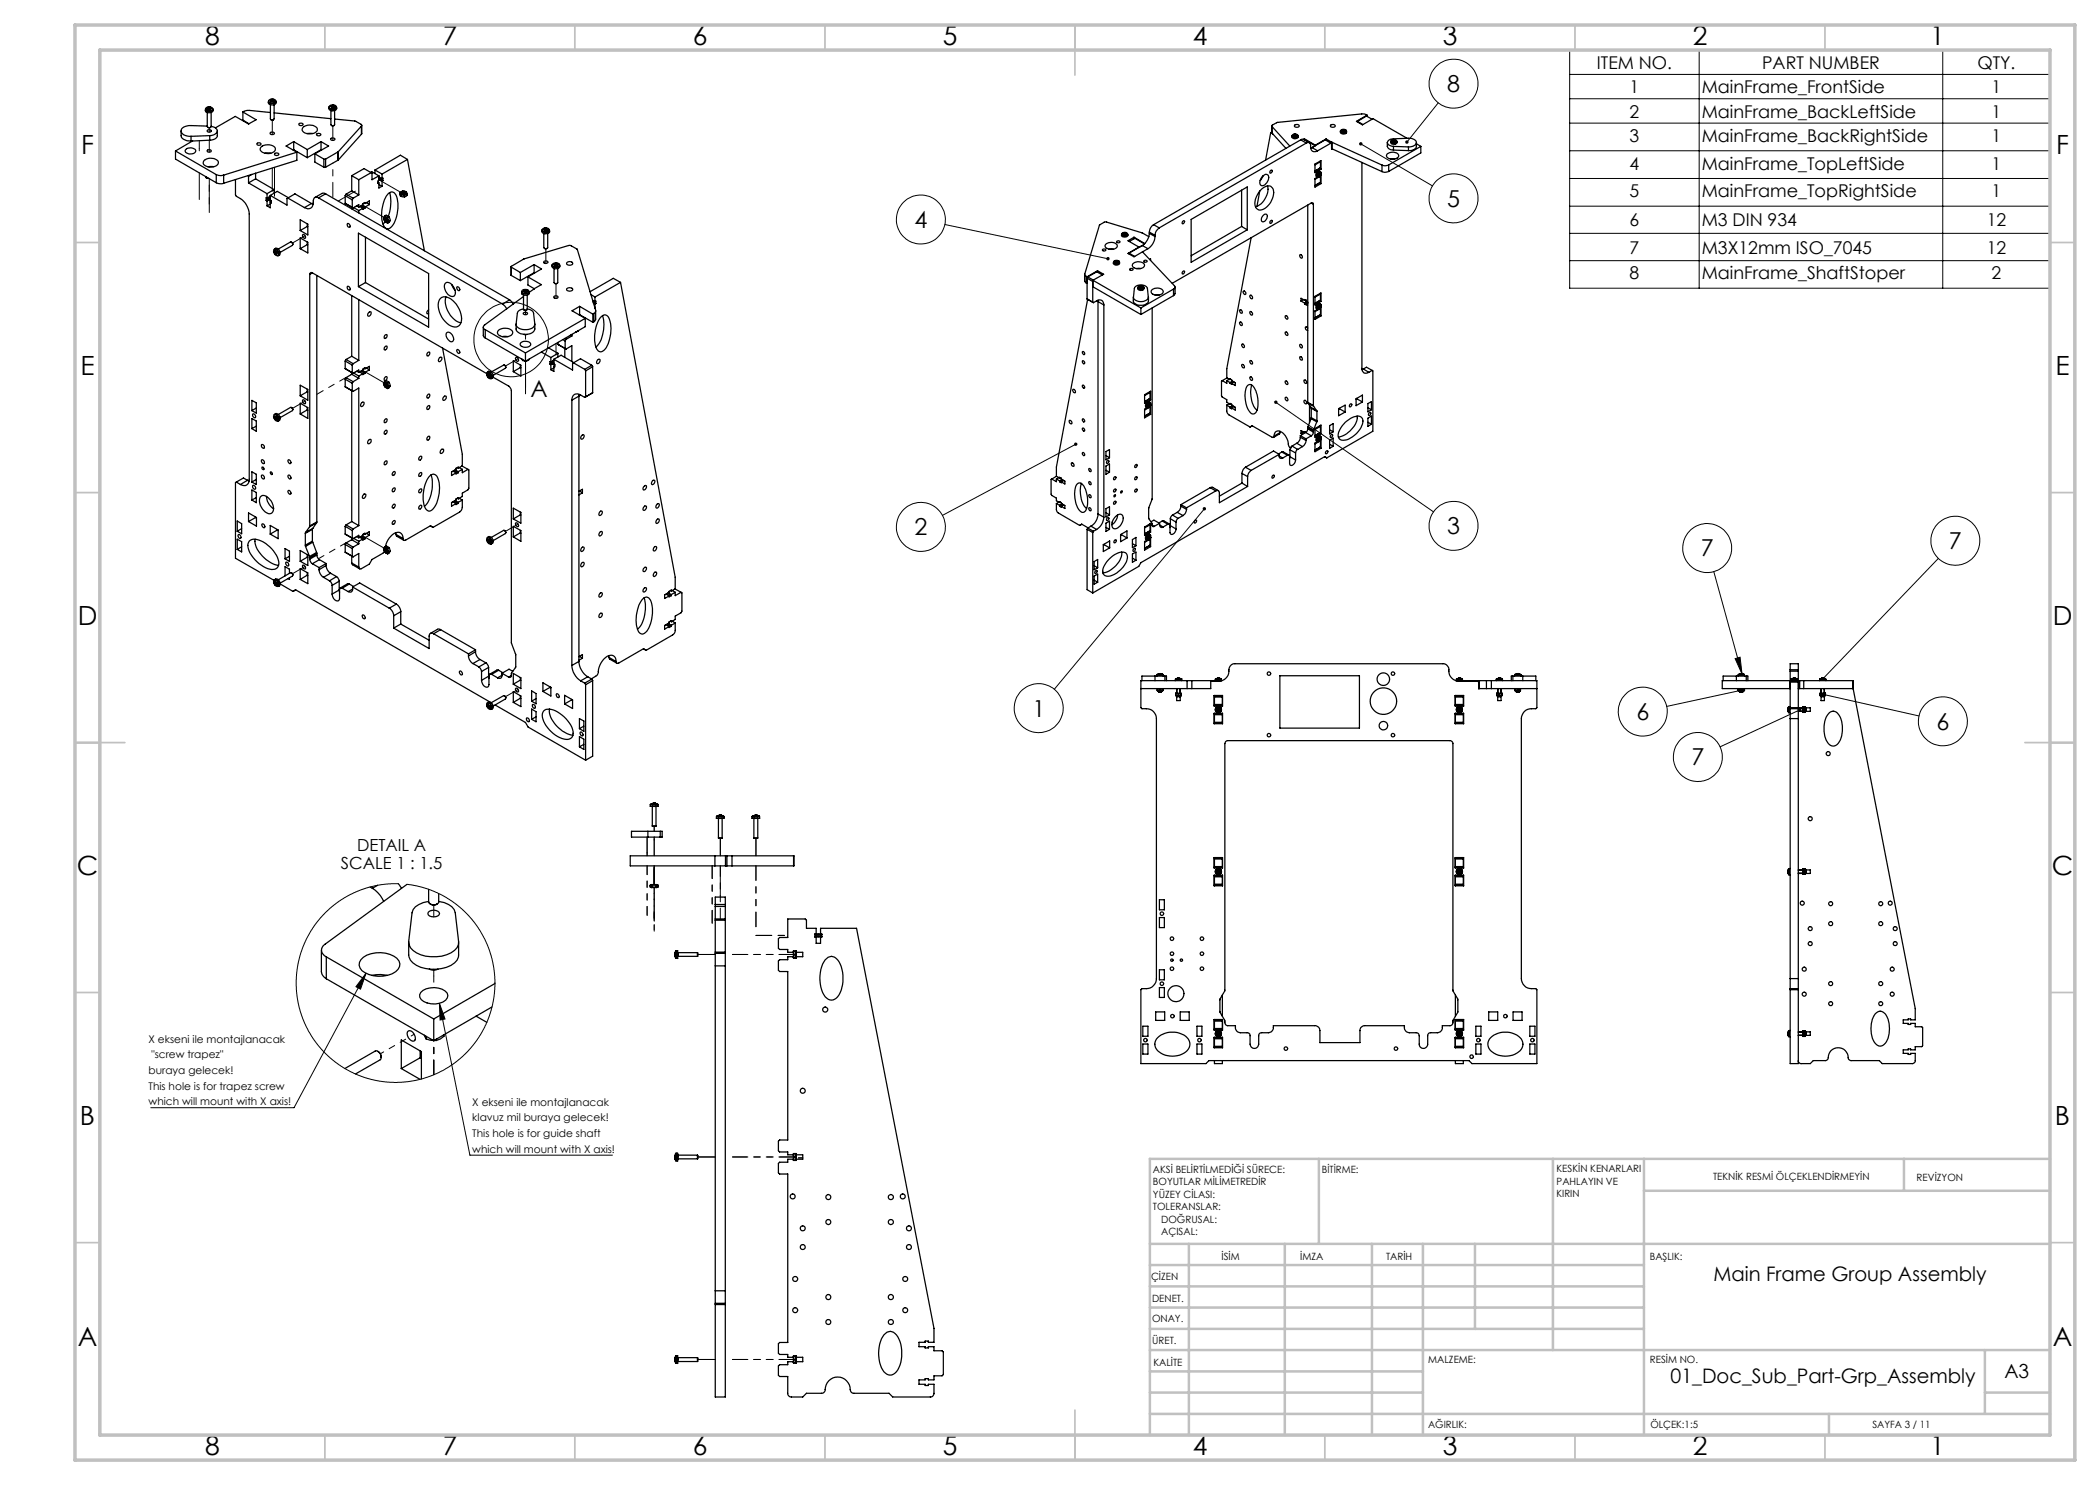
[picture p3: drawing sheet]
<svg xmlns="http://www.w3.org/2000/svg" width="420mm" height="297mm" viewBox="0 0 420 297" stroke-linecap="round" stroke-linejoin="round" font-family="sans-serif">
<defs><g id="words">
<g font-size="5.3">
<text x="41" y="9">8</text>
<text x="88.5" y="9">7</text>
<text x="138.5" y="9">6</text>
<text x="188.5" y="9">5</text>
<text x="238.5" y="9">4</text>
<text x="288.5" y="9">3</text>
<text x="338.5" y="9">2</text>
<text x="386" y="9">1</text>
<text x="16.2" y="30.7">F</text>
<text x="411.2" y="30.7">F</text>
<text x="16.1" y="75">E</text>
<text x="411.1" y="75">E</text>
<text x="15.5" y="125">D</text>
<text x="410.5" y="125">D</text>
<text x="15.4" y="175">C</text>
<text x="410.4" y="175">C</text>
<text x="16" y="225">B</text>
<text x="411" y="225">B</text>
<text x="15.5" y="269.2">A</text>
<text x="410.5" y="269.2">A</text>
<text x="41" y="291">8</text>
<text x="88.5" y="291">7</text>
<text x="138.5" y="291">6</text>
<text x="188.5" y="291">5</text>
<text x="238.5" y="291">4</text>
<text x="288.5" y="291">3</text>
<text x="338.5" y="291">2</text>
<text x="386" y="291">1</text>
</g>
<g font-size="4.7">
<text x="289.4" y="18.4">8</text>
<text x="289.4" y="41.4">5</text>
<text x="182.9" y="45.6">4</text>
<text x="106.1" y="79.4">A</text>
<text x="182.9" y="107.1">2</text>
<text x="289.4" y="106.9">3</text>
<text x="340.2" y="111.3">7</text>
<text x="389.8" y="109.8">7</text>
<text x="206.5" y="143.3">1</text>
<text x="327.3" y="144">6</text>
<text x="387.3" y="145.9">6</text>
<text x="338.3" y="153.1">7</text>
</g>
<g font-size="4">
<text x="342.7" y="256.1">Main Frame Group Assembly</text>
<text x="334.1" y="276.6">01_Doc_Sub_Part-Grp_Assembly</text>
</g>
<text font-size="3.9" x="400.9" y="275.5">A3</text>
<g font-size="3.5">
<text x="319.4" y="13.8">ITEM NO.</text>
<text x="352.4" y="13.8">PART NUMBER</text>
<text x="395.5" y="13.8">QTY.</text>
<text x="325.9" y="18.6">1</text>
<text x="325.9" y="23.5">2</text>
<text x="340.3" y="18.6">MainFrame_FrontSide</text>
<text x="340.3" y="23.5">MainFrame_BackLeftSide</text>
<text x="398.3" y="18.6">1</text>
<text x="398.3" y="23.5">1</text>
<text x="325.9" y="28.4">3</text>
<text x="340.3" y="28.4">MainFrame_BackRightSide</text>
<text x="398.3" y="28.4">1</text>
<text x="325.9" y="33.9">4</text>
<text x="340.3" y="33.9">MainFrame_TopLeftSide</text>
<text x="398.3" y="33.9">1</text>
<text x="325.9" y="39.4">5</text>
<text x="340.3" y="39.4">MainFrame_TopRightSide</text>
<text x="398.3" y="39.4">1</text>
<text x="325.9" y="45.3">6</text>
<text x="340.3" y="45.3">M3 DIN 934</text>
<text x="397.3" y="45.3">12</text>
<text x="325.9" y="50.7">7</text>
<text x="340.3" y="50.7">M3X12mm ISO_7045</text>
<text x="397.3" y="50.7">12</text>
<text x="325.9" y="55.9">8</text>
<text x="340.3" y="55.9">MainFrame_ShaftStoper</text>
<text x="398.3" y="55.9">2</text>
</g>
<g font-size="3.3">
<text x="68.2" y="173.7">SCALE 1 : 1.5</text>
<text x="71.4" y="170.2">DETAIL A</text>
</g>
<g font-size="2.1">
<text x="29.7" y="208.6">X ekseni ile montajlanacak</text>
<text x="29.7" y="214.8">buraya gelecek!</text>
<text x="30.3" y="211.7">&quot;screw trapez&quot;</text>
<text x="29.7" y="217.9">This hole is for trapez screw</text>
<text x="29.7" y="221">which will mount with X axis!</text>
<text x="94.5" y="221.2">X ekseni ile montajlanacak</text>
<text x="94.5" y="224.3">klavuz mil buraya gelecek!</text>
<text x="94.5" y="227.4">This hole is for guide shaft</text>
<text x="94.5" y="230.5">which will mount with X axis!</text>
</g>
<g font-size="2">
<text x="230.6" y="234.6">AKSİ BELİRTİLMEDİĞİ SÜRECE:</text>
<text x="230.6" y="237.1">BOYUTLAR MİLİMETREDİR</text>
<text x="230.6" y="239.6">YÜZEY CİLASI:</text>
<text x="264.4" y="234.6">BİTİRME:</text>
<text x="311.3" y="234.5">KESKİN KENARLARI</text>
<text x="311.3" y="237">PAHLAYIN VE</text>
<text x="311.3" y="239.5">KIRIN</text>
<text x="342.6" y="236">TEKNİK RESMİ ÖLÇEKLENDİRMEYİN</text>
<text x="383.3" y="236.2">REVİZYON</text>
<text x="230.6" y="242.1">TOLERANSLAR:</text>
<text x="232.2" y="244.6">DOĞRUSAL:</text>
<text x="232.2" y="247.1">AÇISAL:</text>
<text x="244.3" y="252">İSİM</text>
<text x="260" y="251.9">İMZA</text>
<text x="277.2" y="251.9">TARİH</text>
<text x="330" y="251.9">BAŞLIK:</text>
<text x="230.2" y="256.1">ÇİZEN</text>
<text x="230.4" y="260.3">DENET.</text>
<text x="230.4" y="264.4">ONAY.</text>
<text x="230.5" y="268.8">ÜRET.</text>
<text x="230.7" y="273.1">KALİTE</text>
<text x="285.7" y="272.5">MALZEME:</text>
<text x="330" y="272.5">RESİM NO.</text>
<text x="285.6" y="285.5">AĞIRLIK:</text>
<text x="330.1" y="285.6">ÖLÇEK:1:5</text>
<text x="374.5" y="285.6">SAYFA 3 / 11</text>
</g>
</g></defs>
<g fill="none" stroke="#000" stroke-width=".2">
<path d="M313.9 10h96.1v47.6h-96.1zM313.9 19.8h96.1M313.9 14.9h96.1M339.8 10v47.6M388.5 10v47.6M272.2 28.8l14.3 8.4M287.7 20.6l-6.3 7.8M313.9 24.6h96.1M313.9 30.2h96.1M313.9 35.7h96.1M189 44.9l32.6 6.8M313.9 41.2h96.1"/>
<path d="M313.9 46.7h96.1M313.9 52.1h96.1M215.1 88.9l-26.6 14.2M255.2 80.5l31.5 21.9M240.9 101.8l-30 36.1M342.8 114.3l5.6 20.5M387.7 111.7l-23.1 24M347 131.7l1-.3 .4 3.4zM348.3 138l-15 3.3M364.7 138.9l19.1 4.3M359.9 142l-15.9 7.4M79.7 176.7l-3.4 .2-2 .4-1.9 .6-3.5 1.7-2.9 2-1.5 1.5-1.3 1.5-.9 1.4-1.1 2-1.2 3.1-.5 2.3-.2 1.9 .1 3.8 .4 2.1 .6 2 1.3 3.1 1.4 2.1 1.2 1.5 2.6 2.4 3.4 2.2 3.2 1.2 3.9 .7 2 .1 2.1-.1 3.1-.7 2.2-.8 1.9-.9 3.2-2.2 1.7-1.5 1.1-1.3 1.3-1.9 .9-1.6 1.3-3.4 .7-3.3v-4l-.7-3.7-1.3-3.4-1-1.8-1.1-1.5-2.8-3-2.8-1.9-2.2-1.2-1.7-.6-2-.5-1.9-.3"/>
<path d="M73.2 194.7l-1.1 3.1-.9-.5zM73.2 194.7l-14.4 26.8h-28.6M87.9 200.7l1.1 3.1-1 .2zM87.9 200.7l6.1 30.3h28.5"/>
<circle cx="290.7" cy="16.7" r="4.9"/>
<circle cx="290.7" cy="39.7" r="4.9"/>
<circle cx="184.2" cy="43.9" r="4.9"/>
<circle cx="102.2" cy="67.9" r="7.5"/>
<circle cx="184.2" cy="105.4" r="4.9"/>
<circle cx="290.7" cy="105.2" r="4.9"/>
<circle cx="341.5" cy="109.6" r="4.9"/>
<circle cx="391.1" cy="108.1" r="4.9"/>
<circle cx="207.7" cy="141.6" r="4.9"/>
<circle cx="328.5" cy="142.3" r="4.9"/>
<circle cx="339.6" cy="151.4" r="4.9"/>
<circle cx="388.6" cy="144.3" r="4.9"/>
</g>
<g fill="none" stroke="#c0c0c0" stroke-width=".35">
<path d="M65 5v5M115 5v5M165 5v5M215 5v10M265 5v5M315 5v5M365 5v5M15 48.5h5M410 48.5h5M15 98.5h5M410 98.5h5M15 148.5h10"/>
<path d="M405 148.5h10M15 198.5h5M410 198.5h5M15 248.5h5M410 248.5h5M65 287v5M115 287v5M165 287v5M215 282v10M265 287v5M315 287v5M365 287v5"/>
</g>
<g fill="none" stroke="#c0c0c0" stroke-width=".5">
<path d="M263.8 231.8v17M310.6 231.8v38.2M328.8 231.8v55.2M328.8 238.2h81.2M380.8 231.8v6.4M410 231.8h-180v55.2M230 248.8h180M230 257.3h98.8M230 253h98.8M237.8 248.8v38.2M257 248.8v38.2M274.4 248.8v38.2"/>
<path d="M284.6 248.8v38.2M295 248.8v17M230 265.8h98.8M230 261.5h98.8M230 278.5h54.6M230 274.3h54.6M230 270h180M397 278.5h13M397 270v12.8M230 282.8h180M365.8 282.8v4.2"/>
</g>
<path d="M15 5h400v287h-400zM20 10h390v277h-390z" fill="none" stroke="#c0c0c0" stroke-width=".7"/>
<g fill="#000">
<path d="M364.4 135.5l-.2 .2 .1 .3 .3-.3-.3 .3a.34 .34 0 0 0 .5 0 .34 .34 0 0 0 0-.5 .34 .34 0 0 0-.4 0zM347 131.7l1-.3 .4 3.4zM359.7 141.8a.33 .33 0 0 0 .2 .5 .33 .33 0 0 0 .4-.5l-.4 .2 .3-.2-.1-.1zM364.3 138.7v.1l.4 .1-.4-.1a.35 .35 0 0 0 .4 .4 .35 .35 0 0 0 .2-.5 .35 .35 0 0 0-.6 0zM348.1 137.8a.34 .34 0 0 0 .1 .6 .34 .34 0 0 0 .5-.4h-.4h.4a.34 .34 0 0 0-.3-.3 .34 .34 0 0 0-.3 .1zM281.2 28.1l-.1 .5 .3-.2-.2 .3a.34 .34 0 0 0 .4-.1 .34 .34 0 0 0 0-.4 .34 .34 0 0 0-.4-.1zM271.9 28.6a.34 .34 0 0 0 .2 .5 .34 .34 0 0 0 .4-.4 .34 .34 0 0 0-.6-.2l.3 .3zM255 80.2l.2 .3-.3-.2a.34 .34 0 0 0 .2 .5 .34 .34 0 0 0 .4-.4 .34 .34 0 0 0-.5-.2zM240.6 101.5a.34 .34 0 0 0 .1 .5 .34 .34 0 0 0 .4 0 .34 .34 0 0 0 0-.5l-.2 .3 .2-.3zM214.9 88.6a.34 .34 0 0 0 0 .4 .34 .34 0 0 0 .4 .1 .34 .34 0 0 0 .1-.4l-.3 .2 .3-.3zM221.3 51.5a.35 .35 0 0 0 .1 .6 .35 .35 0 0 0 .5-.3l-.3-.1 .3 .1v-.1a.35 .35 0 0 0-.2-.3 .35 .35 0 0 0-.4 .1z"/>
<path d="M73.2 194.7l-1.1 3.1-.9-.5zM87.9 200.7l1.1 3.1-1 .2z"/>
</g>
<g fill="none" stroke="#000" stroke-width=".25">
<path d="M54.3 19.9l.1 .1M54.3 19.9v.1M54.3 19.9v.2v-.1M54.4 20h.1M54.4 20v.1M54.5 19.9h.1M54.5 19.9l-.1 .1M54.5 19.9v.1M54.5 20v.1M54.7 20l-.2 .1M54.7 20h-.2M54.7 20h.1"/>
<path d="M35.1 30.2l8.2 4.7M35.1 30.2v1.6l8.2 4.7M36.2 26.2v.9a1.66 1.66 0 0 0 2 1.1M37.1 29.9a1.29 1.29 0 0 1 2.1 .3 1.27 1.27 0 0 1-2.2 .1zM38.2 27.3v.9M38.5 28.2l-3.4 2M40.9 32.1a2.06 2.06 0 0 1 2.8 .3v.2a1.92 1.92 0 0 1-3 .3 .66 .66 0 0 1 .2-.8zM41.1 21.8a.82 .82 0 0 0 .7 .5 .82 .82 0 0 0 .8-.5v.3a.88 .88 0 0 1-1.5 0zM41.1 35.3l.2 .3M41.2 21.6a.79 .79 0 0 1 1.3 .3 .83 .83 0 0 1-1.4-.2zM41.3 35.6l.5 .1M41.3 35.4v.2"/>
<path d="M41.5 25.2l-3.3-.1a1.54 1.54 0 0 0-2 1.2l.5 .6 .7 .3 .8 .1M41.5 30.1a.38 .38 0 0 1 .4-.2 .38 .38 0 0 1 .3 .5h-.7zM41.5 21.6h.1M41.5 22.5v2.8l.1 .2M41.5 26l.3-.1 .4 .2a.4 .4 0 0 1-.4 .3 .4 .4 0 0 1-.3-.3zM41.6 33.3h1.2M41.6 25.5h.5M41.6 21.5l.2 .1M41.6 21.5l.1 .1M41.7 21.6h-.2M41.7 21.6h.1M41.7 21.6l-.2 .2 .3-.1"/>
<path d="M41.7 21.6v.1M41.8 21.8h.1M41.8 21.7h.1M41.8 21.7v.2M41.8 21.7v.1M41.9 21.6h.1M41.9 21.4v.2M41.9 21.4h.1M41.9 21.4l-.1 .4M41.9 21.6l.3 .1M41.9 21.6l.2 .2-.3-.1v.2M41.9 21.6v.1"/>
<path d="M41.9 27.1v.9M41.9 27.1l-3.7 .2M41.9 28l-3.7 .2M42.1 21.5l-.2 .1M42.1 21.5v.1M42.2 21.7h.1M42.2 25.3h.1a.91 .91 0 0 1 .9 .4 .91 .91 0 0 1 .1 .9l-.6 .4-.8 .1M42.2 22.5v2.8l-.3 .2h-.3M43.3 34.9l.9 .2 .5-.1M43.3 36.5a1.79 1.79 0 0 0 1.4 .2M43.3 34.9v1.6M43.5 26.2v.9a1.33 1.33 0 0 1-1.6 .9"/>
<path d="M44.7 35v1.7M47.1 35.9v3.1l.2 .3a4 4 0 0 1 2.5 3.5v53.1a1.09 1.09 0 0 1-.5 1.1 1.09 1.09 0 0 1-1.2-.1M48.6 22.4l.8-.3h.5l4.2 .4M48.6 22.4l2.6 1.6-1.5 .8-2.6-1.5-4 2.3M48.6 22.4v1.6l1.2 .8M49.6 35.1l.1 .2M49.7 35.3v1.3M49.7 36.6l3.7 2.1M50.3 34.9l-.6 .4M51.1 35.8l-1.4 .8M51.1 35.8l3.7 2.1M51.1 34.6v1.2"/>
<path d="M51.4 28.7a.38 .38 0 0 1 .5-.2 .38 .38 0 0 1 .2 .5h-.6zM52.2 29.4a2.02 2.02 0 0 1 2.9 .3 1.33 1.33 0 0 1-1.8 1l-.9-.3a.58 .58 0 0 1-.2-1zM53 30.7h1.2M53.4 38.7v.9M53.4 39.6l-.2-.1v.6M53.7 39.5l.2 .6M53.7 20.2a.85 .85 0 0 0 1.5 0 .82 .82 0 0 1-.5 .8 .82 .82 0 0 1-1-.3zM53.7 39.8l-.5 .3M53.7 39.5l.2 .4M53.8 40l-.4 .2M53.8 20a.79 .79 0 0 1 1.3 .3 .83 .83 0 0 1-1.4-.1zM53.9 39.4l.1 .2"/>
<path d="M53.9 39.9h.1M53.9 39.9v.2M54 39.1v.9l.2 .1v.5l-.2-.1M54 39.1l3.4 1.9v-1.3l1.6-.9 3.3 1.9M54 39.1l1.5-.8 2.2 1.2M54 39.3l-.6 .3M54.1 20.1h.1M54.1 20.1h.2M54.1 21v2.8l.1 .2h.4M54.1 26.5l.5-.1 .3 .2a.41 .41 0 0 1-.4 .3 .41 .41 0 0 1-.5-.3zM54.1 20.2h.1M54.2 23.9l.4 .1"/>
<path d="M54.3 20h.1M54.3 20l-.2 .1M54.3 20.1l-.2 .1M54.4 20.3h.1M54.4 20.1l-.2 .1M54.4 20.1v.2M54.4 20.1v.1M54.5 20.1l-.1 .2M54.5 20.1l.2 .2-.2-.2M54.5 20.1h.3M54.5 20.1h.1M54.5 20v.2"/>
<path d="M54.7 23.9l-.1 .1M54.8 20.1h.1M54.8 21v2.8l-.2 .2M54.8 37.9v.7M54.8 22.6l11.4 1.1M54.8 37.9l-1.4 .8M55 30.7l.3-.1 .4 .2a.41 .41 0 0 1-.4 .3 .41 .41 0 0 1-.4-.3zM57.6 39.6l3.3 1.9M58.7 28.3l2.8 1.6M58.7 28.3l-1.5 .9 2.2 1.2M58.7 28.3v1.6M58.7 29.9l2.8 1.6"/>
<path d="M58.7 29.9l-.1 .1M59.4 30.4l-14.7 4.6M59.4 30.4v1.7l-14.7 4.6M59.9 24.7l.3-.1 .4 .2a.42 .42 0 0 1-.4 .3 .42 .42 0 0 1-.4-.3zM60.6 25.4a2.06 2.06 0 0 1 2.9 .3 1.12 1.12 0 0 1-1.4 1.1l-.8-.1-.6-.2a.61 .61 0 0 1-.1-1.1zM61.4 26.7h1.1M61.5 29.9v1.6M63 30.8l1.8 1M63 30.8v1.6l1.8 1M63.3 26.8a.47 .47 0 0 1 .8 .2 .45 .45 0 0 1-.4 .2 .45 .45 0 0 1-.4-.4zM63.7 39.6a.72 .72 0 0 0-.9 0 .72 .72 0 0 0-.1 .9 1.08 1.08 0 0 1-.6 1.1 1.08 1.08 0 0 1-1.2-.1M63.7 39.6l36.8 21.2"/>
<path d="M64.2 28.3l1.5 .9-2.7 1.6M64.2 28.3l-2.7 1.6M64.2 28.3v1.6M64.2 29.9l-2.7 1.6M64.2 29.9l.1 .1M64.8 31.8h.3M64.8 33.4h.3M64.8 31.8v1.6M65.1 38.8l-.5-.2-1.6 .9M65.1 31.8v1.6M65.1 38.8l-1.4 .8M65.1 38.8l36.8 21.2"/>
<path d="M65.8 21.4a.86 .86 0 0 0 1.5 0 .76 .76 0 0 1-.4 .8 .76 .76 0 0 1-.9-.2l-.2-.2zM66 21.1a.7 .7 0 0 1 .7-.2 .7 .7 0 0 1 .5 .7l-.6 .2-.5-.1-.3-.3zM66.1 27.7a.47 .47 0 0 1 .9 .2 .45 .45 0 0 1-.5 .2 .45 .45 0 0 1-.4-.4zM66.2 21.2v.1M66.2 21.3h.3l-.2 .1M66.2 22.1v2.8l.4 .2M66.3 21.1l.2 .1M66.3 21.1h.1M66.3 21.4h.1M66.3 21.4l.2-.1v.2M66.3 25.1h.1M66.3 25.1h.3"/>
<path d="M66.5 21.2h-.3M66.5 21.2v.1M66.5 21.1h.1M66.5 21.1v.1M66.5 21.2h.1M66.5 21.5h.1M66.5 21.2v.3M66.5 21.1v.4l.1-.4M66.6 21.2h.1M66.6 21.1v.1M66.6 21.2v.3M66.6 21.2h.3"/>
<path d="M66.6 21.2v.1M66.8 25.1h-.2M66.8 21.1h.1M66.8 21.1l-.2 .1M66.8 21.4l-.2-.1v.2M66.8 21.4h.1M66.8 25.1h.1M66.9 23.8l4.1 .4 1.3 .7v.3M66.9 21.2l-.3 .1 .2 .1M66.9 22.1v2.8l-.3 .2M66.9 21.2v.1M67.6 30.4l-2.5 1.4"/>
<path d="M67.6 30.4v1.7M67.6 32.1l-2.5 1.3M67.7 30.3l-.1 .1M67.7 32l-.1 .1M67.7 30.3v1.7M69 39.2l1.4 .8M69 39.2v1.5M69.2 38.8l1.4 .8M69.2 38.8l-.2 .4M70.3 38.2l1.5 .8M70.3 35.1v3.1M70.3 35.1l1.5 .8"/>
<path d="M70.3 38.2l-1.1 .6M70.4 40v1.5l.2 .1M70.6 39.6l-.2 .4M71.8 35.9v3.1M71.8 39l-1.2 .6M72.3 25.2l-4.6 5.1M72.3 25.2v1.6M72.3 26.8l-4.6 5.2M72.4 25.1l-.1 1.7M74.2 34.5l.2-.1 1.4 .8M74.2 34.5l.2 .1v1.3l1.4-.7M74.2 34.5l-2.4 1.4"/>
<path d="M74.2 34.5l-1.4-.8-2.5 1.4M75 34l1.4 .8M75 34v.7M75.6 36.5l.2 .1M75.8 35.2v.9l-.2 .1v.5l.2-.1M75.8 36.6v1l.6-.4M75.8 35.4l.6 .3M75.8 35.7l.8 .4M75.8 35.9l.6 .3M75.8 36.9l.6 .3M76.4 35.7l.2-.1v.5M76.4 34.8v.9"/>
<path d="M76.4 36.2v1M76.6 36.1l-.2 .1M77.7 38.7a.97 .97 0 0 1 1.1-.2 .97 .97 0 0 1 .5 .9 6.9 6.9 0 0 1-1.1 6.1 .92 .92 0 0 1-1 .2 .92 .92 0 0 1-.6-.9 7.2 7.2 0 0 1 1.1-6.1zM77.9 38.5a8.3 8.3 0 0 1-.3 4.8M79.9 38.6l.2 .4M79.9 38.6a.86 .86 0 0 1 .9-.4 .86 .86 0 0 1 .7 .6M79.9 38.6l.2 .7M80.1 39l.8 .1M80.1 39.3l.8 .1M80.1 39v.3M80.2 38.4l.6-.2 .4 .3a.58 .58 0 0 1-.5 .4 .58 .58 0 0 1-.5-.4zM80.4 38.4a.37 .37 0 0 1 .4-.1 .37 .37 0 0 1 .2 .4 .36 .36 0 0 1-.4 .1 .36 .36 0 0 1-.2-.4z"/>
<path d="M80.5 38.4l.5 .2a.29 .29 0 0 1-.3 .2 .29 .29 0 0 1-.3-.3zM80.9 39.1v.3M81.5 38.8l-.6 .3M81.5 38.8v.2l-.6 .4M81.5 31.9l-5.1 2.9M81.5 31.9l3.4 18.3M81.5 31.9l-1.4-.9-5.1 3M248.3 38v7.3M252 38.2l-.6 3.1M252.1 38.1a1.59 1.59 0 0 1 2.2-.7 2.23 2.23 0 0 1 0 2.7 2.52 2.52 0 0 1-2.7 1.8 1.95 1.95 0 0 1-.2-2.8zM252.5 35.3v.2M252.6 35.2a.68 .68 0 0 1 1-.2 .68 .68 0 0 1 0 1 1.22 1.22 0 0 1-1.4 1.1 1.36 1.36 0 0 1 .4-1.9z"/>
<path d="M252.6 35.2l-.6 .9M253.5 37.2a3.7 3.7 0 0 1-2.4 4.1M254.1 34.1l.2-.1a.32 .32 0 0 1 .1 .4 .32 .32 0 0 1-.4 .2zM254.1 26.5l-1 5.5M254.1 26.5l.5 .3M254.4 25.2v1.4M254.4 26.4l-.3 .1M254.4 25.3l3.6 3.9M254.4 25.3v1.3M254.4 26.6l2.8 3.1M258.4 27.1a.66 .66 0 0 0 .6 .4 .66 .66 0 0 0 .6-.4 .6 .6 0 0 1-.6 .7 .6 .6 0 0 1-.6-.7zM258.5 27a.65 .65 0 0 1 1.1 .2 .61 .61 0 0 1-.6 .2 .61 .61 0 0 1-.5-.4z"/>
<path d="M258.7 27h.2M258.7 27h.1M258.8 27.1h.1M258.8 26.9h.1M258.8 26.9h.2M258.9 26.9h.1M258.9 26.9l-.2 .1M258.9 27l-.1 .1M258.9 27l.1 .2M258.9 27.1l.1 .1M258.9 26.9l.1 .3M259 25l.6-.1 .2 .2a.47 .47 0 0 1-.4 .4 .47 .47 0 0 1-.5-.4z"/>
<path d="M259 27.1v.1M259 27.1l.2 .1M259 26.8l.1 .1M259 26.8v.1M259 26.8v.3M259.1 27l.1 .2M259.1 27h.1M259.1 27l.2 .1M259.1 26.9h.2M259.1 26.9v.2M259.1 26.9l-.1 .2M259.2 27.2h.1"/>
<path d="M259.3 26.9l-.2 .1M259.3 26.9h.1M259.3 27.1h.1M260.1 28l.4-.2 .2 .1 1.2 .6M260.1 28l1.2 .6M260.1 28l-29.4 16.9M260.9 27.8l2.2 1.2M260.9 27.8l-.2 .1M260.9 27.8v.2M261 28l2 1.1M261.3 28.6a.57 .57 0 0 1 .7 0 .57 .57 0 0 1 .1 .7 .86 .86 0 0 0 .4 1 .86 .86 0 0 0 1-.1M261.3 28.6l-29.5 17"/>
<path d="M262.4 29.5l1.1 .7M262.4 29.5l-.3 .1M263 34.2l1.1-.6zM263 37.1l1.1-.6zM263 32.8l1.2-.7v1.7l-1.2 .7zM263 29.1l-.6 .4M263.1 29v.1M263.5 35.4l-.5 .3v1.7l1.2-.7M263.7 34.5l.3-.1a.56 .56 0 0 1 .1 .7 .56 .56 0 0 1-.6 .2l-.1-.2zM263.8 34.9h.1M263.8 34.9l.1 .1M263.8 35.2h.1"/>
<path d="M263.8 34.9l.3 .1M263.8 35h.1M263.8 34.9l.2 .1M263.9 35h.1M263.9 35l-.2 .1 .2-.1M263.9 35l-.1 .2M263.9 35.1l-.1 .1M263.9 35.1v.1M263.9 34.9h.1M263.9 33.7l.3 .1M263.9 36.6l.3 .1M263.9 34.9l.1 .1"/>
<path d="M264 35l-.1 .2M264 35h.1M264 34.9h.1M264 34.9l-.1-.2v.2M264 32.2l.1 .1M264.1 35h.1M264.1 34.7l-.1 .2zM264.1 35.1v.1M264.1 34.9h.1M264.1 32.3l-1.1 .7M264.1 32.3v1.3M264.1 35.2v1.3"/>
<path d="M264.1 35.2l-1.1 .7M264.1 35.1l.1-.1v1.7M264.1 34.9l-.1 .1M264.1 34.9h-.1M264.1 34.4a.65 .65 0 0 0-.8 0 .65 .65 0 0 0-.1 .8l.3 .2M264.2 34.6v-.1a.58 .58 0 0 0-.7 .1 .58 .58 0 0 0-.1 .7l.1 .1M265.2 27.8l1.1 .6M265.2 27.8l-2.1 1.2M265.2 27.8v.3M266.2 28.6l-2.7 1.6M266.2 28.6l.1 .1M266.2 28.6l-1.2-.6-2.6 1.5"/>
<path d="M266.2 25l.6-.1 .2 .2a.47 .47 0 0 1-.4 .4 .47 .47 0 0 1-.5-.4zM266.3 28.4l.1 .1M266.3 29.7l.1 .1M266.3 28.4v1.4M266.3 29.7v.1M266.4 28.5l10 4.5M266.4 28.5v1.3M266.4 29.8l10 4.5M268.1 26.2a.71 .71 0 0 0 1.2 0 .62 .62 0 0 1-.6 .6 .62 .62 0 0 1-.6-.6zM268.2 26l.5-.1 .5 .2a.56 .56 0 0 1-.5 .4 .56 .56 0 0 1-.6-.4zM268.4 26h.2M268.4 26l.2 .1"/>
<path d="M268.4 26.2h.1M268.4 26h.1M268.6 25.9h.1M268.6 25.9v.1M268.6 25.9l.1 .1M268.6 26.1h.1M268.6 26.1l-.2 .1M268.6 26.1l-.1 .1 .2-.1 .1 .1M268.6 26v.2M268.7 26v.1M268.7 26.1l.1 .1M268.7 26.1h.1"/>
<path d="M268.7 26.1l.3 .1M268.7 26v.2M268.8 26.1h.2M268.8 26.1h.1M268.8 25.9v.1M268.8 25.9l-.1 .1M268.8 26v.1M268.8 25.9l-.1 .2M268.8 26.2h.1M269 26l-.2 .1M269 26h.1M269 26.1v.1"/>
<path d="M271.5 24.3l1.1 .6M271.5 24.3h-.1M272.4 32.5v41.2a.85 .85 0 0 0 .4 .9 .85 .85 0 0 0 1-.1M273.4 23l-.6-.2h-.5l-16.9 1.7-1 .5v.3M273.4 23l-2.1 1.3 1.2 .7 2.1-1.3 6.8 4M273.4 23v.3M274.4 23.8l-1.1-.6-1.8 1.1M276.4 33v1.3M277.5 28.5v.8l.1 .3 .5 .3 .6 .1M277.5 30.8a1.64 1.64 0 0 1 2.2 .2 1.04 1.04 0 0 1-1.4 .9l-.9-.5-.1-.3zM277.7 33a1.5 1.5 0 0 1-1.3 0M277.7 34.3a1.5 1.5 0 0 1-1.3 0"/>
<path d="M277.7 33v1.3M278.1 31.8h.9M278.2 28.3a.65 .65 0 0 0 .6 .4 .65 .65 0 0 0 .6-.4 .58 .58 0 0 1-.3 .6 .58 .58 0 0 1-.7-.1l-.2-.2zM278.3 28.1a.61 .61 0 0 1 .6-.2 .61 .61 0 0 1 .4 .5 .67 .67 0 0 1-1.1-.2zM278.5 28.1h.2M278.5 28.1h.1M278.5 28.2v.1M278.7 28l.1 .1M278.7 28v.1M278.7 29.3l-.6-.2a.64 .64 0 0 1-.6-.6 .64 .64 0 0 1 .6-.6l3.6-.2a1.26 1.26 0 0 1 1.6 .9l-.2 .4-.5 .2-.9 .2M278.7 28.1h.1M278.7 28.1l-.2 .1"/>
<path d="M278.7 28.3h.1M278.7 28.1v.1M278.7 29.3v.7M278.7 29.3l3 .1M278.7 30l3 .1M278.7 28.2l-.2 .1M278.7 28.2v.1M278.8 28.1h.1M278.8 28.2h.1M278.8 28.1l-.1 .1M278.8 28.1v.1v-.1M278.8 28.1l.1 .2-.1-.1"/>
<path d="M278.9 28h.1M278.9 28l-.1 .1M278.9 28.1l.1 .1M278.9 28.1l-.1 .2M279 28l-.1 .1M279 28l-.2 .1M279 28v.1M279 28.2h.1M281.7 29.4v.7M283.3 28.5v.8a1.32 1.32 0 0 1-1.6 .8M283.3 28.7l.9 .6M284.2 29.3l-6.5 3.7"/>
<path d="M284.2 29.3v1.3l-6.5 3.7M53.2 40.1l.2 .1M53.4 40.2v1M53.9 40.1l.3 .1M54 40.5v1.1l-.6-.4M54 40.8l-.6 .4M54.2 40.4l-.2 .1M54.8 50l.1-.1a.78 .78 0 0 1 .7 .4 .78 .78 0 0 1-.1 .8l-.6-.3-.2-.4zM54.9 50.3h.1M54.9 50.3l.1 .2M54.9 49.8l.2-.1a.92 .92 0 0 1 .8 1.3l-.3 .1a.84 .84 0 0 0 0-.8 .84 .84 0 0 0-.7-.5zM54.9 50.6h.1"/>
<path d="M55 50.2h.1M55 50.2v.3M55 50.5h.1M55 50.5l-.1 .1M55 50.7v.1M55 50.8h.1M55 50.2l.1 .3M55 50.6v.1M55 50.6l.2-.1-.2 .2M55.1 50.7l-.1 .1M55.1 50.7l.1 .2M55.1 50.5l.3 .1h-.2"/>
<path d="M55.1 50.5h.1M55.1 50.5l-.2 .1M55.2 50.7l.2 .1-.3-.1M55.2 50.6v.1M55.2 50.7h-.1M55.2 50.3l-.1 .2M55.2 50.3h.1M55.2 50.8v.1M55.3 50.5l-.1 .1M55.7 49.8l2.4-1.4a.47 .47 0 0 1 .4 .7l-2.5 1.4M58.3 48.4v.1M58.3 48.5l.3 .4"/>
<path d="M60 44l1.6 .8v2.2l-1.6-.9zM60 47.6l1.6 .9v2.1l-1.6-.9zM60.6 46.9a.45 .45 0 0 1 .4 .3 .45 .45 0 0 1-.1 .5l-.4-.4zM61.5 44.8v.5M61.5 48.4v.5M61.5 45.3l-1.5 .8M61.5 45.3h.1M61.5 48.9l-1.5 .8M61.5 48.9l.1 .1M61.9 54.9v50.3M62.3 40.7l-1.4 .8M62.3 40.7l.3 .1"/>
<path d="M62.5 54.6a.33 .33 0 0 0-.4-.1 .33 .33 0 0 0-.2 .4M62.5 54.6l34.8 20.1M62.5 54.6l-.6 .3M63.4 55.1v49.3M69 40.7l1.6 .9M69 40.7l.2 .1M69.5 57.3a.45 .45 0 0 1 .5 .2 .45 .45 0 0 1-.1 .5l-.4-.2zM69.5 44.7a.53 .53 0 0 1 .5 .8 .51 .51 0 0 1-.5-.8zM70.3 41.4v.4M70.3 59.1v12.2M70.7 41.5l1.1 .6M71.3 41.2l.5 .2"/>
<path d="M71.7 46.6l14 8.1v10.7l-14-8.1zM71.8 41.4v-.5l-1.2 .7M71.8 42.1v.5M71.8 59.9v12.2M71.9 41.3l.7 .4M72.2 41.2l.8 .4M72.4 41.1l.6 .3M72.6 41.7l-.8 .4M72.8 40.6l.2 .1M73 40.7v-.2l-.4 .2v.3l-.8 .4M73 41.6l-.4 .3v-.2M73 41.4v.2"/>
<path d="M73 40.7l.9-.5v.7M73.1 56.5l-1.4 .8M73.1 56.5l12.6 7.3M73.1 47.4v9.1M73.3 40.5l.6 .4M73.9 40.9l-.9 .5M76.8 43.5a.6 .6 0 0 1 .6 .3 .6 .6 0 0 1 0 .7l-.5-.3-.1-.4zM76.9 43.6a.4 .4 0 0 1 .5 .2 .4 .4 0 0 1-.1 .5l-.3-.2zM77 43.2l.5 .3M77 43.2l-.3 .4 .1 .2a.94 .94 0 0 0 .7 .8M77 43.2l.2-.2 .6 .4M77 43.7a.28 .28 0 0 1 .4 .1 .28 .28 0 0 1-.2 .4l-.2-.1z"/>
<path d="M77 44.4l-.4 .4M77.5 43.5l.3 .7M77.8 43.4l.3 .7M77.8 43.4l-.3 .1M77.8 44.2l-.3 .4M78.1 44.1l-.6 .5M78.1 44.1l-.3 .1M88.1 59.7a2.11 2.11 0 0 1 2.8 .8 4.2 4.2 0 0 1 1.1 4.4 1.7 1.7 0 0 1-2.6-.2 4.4 4.4 0 0 1-1.5-4.8zM89.1 56.6a1.49 1.49 0 0 1 1.8 1.3l.2 .3a.75 .75 0 0 1-.2 1 .75 .75 0 0 1-1-.1 2.13 2.13 0 0 1-.9-2.4zM89.2 59.4a4.6 4.6 0 0 0 3 5.2M90.3 56.9l.7 1.2M91.4 57.4a.44 .44 0 0 1 .5 .2 .44 .44 0 0 1-.1 .5l-.4-.4z"/>
<path d="M101.9 60l.8 .8M101.9 60l-1.4 .8M102.2 53.3l.1 1.8M102.3 53.4l-.1-.1 2.5-1.5 9-2.7h.5l1.3 .8 3.6 12.2-.1 .4-.2 .2M102.3 53.4l1.8 1.1M102.3 53.4v1.7M102.3 55.1l1.8 1M104.1 54.5v1.6M104.4 58.3a.83 .83 0 0 0 .7 .5 .83 .83 0 0 0 .7-.5 .76 .76 0 0 1-.4 .8 .76 .76 0 0 1-.8-.2l-.3-.2zM104.5 58a.7 .7 0 0 1 .8-.2 .7 .7 0 0 1 .4 .7 .79 .79 0 0 1-1.3-.3zM104.7 59.3l-7.8 5.7a.51 .51 0 0 0-.2 .5 .51 .51 0 0 0 .3 .4M104.7 59v2.8a.43 .43 0 0 0 .7 0v-2.8"/>
<path d="M104.7 58.1h.3M104.7 58.1h.1M104.7 58.2l.1 .1M104.8 58.3h.1M105 58l.1 .1M105 58v.1M105 58.1h.1M105 58.1l-.3 .1M105 58.4h.1M105 58.1v.2M105 58.2l-.2 .1M105 58.2v.2"/>
<path d="M105.1 58.2l-.1 .2M105.1 58.1v.1M105.1 58.1h.1M105.1 58.1l.1 .2M105.2 58.1h.2M105.2 58.1l.2 .1M105.2 58.1h.1M105.2 58l-.1 .1M105.2 58h.1M105.2 58.2v.2l-.1-.2M105.4 58.1h-.2M105.4 58.1h.1"/>
<path d="M105.4 58.2h.1M105.6 55.4l2.7 1.5-2.4 1.6M105.6 55.4v1.6l1.3 .7M106.8 52.9l-2.7 1.6M106.8 52.9l1.5 .9-2.7 1.6M106.8 52.9v1.6M106.8 54.5l-2.7 1.6M106.8 54.5l.1 .1M108.4 46a.82 .82 0 0 0 .7 .5 .82 .82 0 0 0 .8-.5v.3a.88 .88 0 0 1-1.5 0zM108.5 45.8a.76 .76 0 0 1 1.3 .3 .82 .82 0 0 1-1.4-.2zM108.8 46.7v2.8l.3 .2M108.8 45.8l.2 .1"/>
<path d="M108.8 45.8v.1M108.8 52.2h.3l.5 .1a.41 .41 0 0 1-.4 .4 .41 .41 0 0 1-.4-.4zM108.8 46h.1M108.9 49.7h.2M108.9 45.7l.2 .1M108.9 45.7h.1M108.9 45.7l.2 .1h-.3M109 45.9h.1M109 45.9l-.2 .1M109.1 46.1h.1M109.1 45.9l-.3 .1M109.1 45.9v.2"/>
<path d="M109.1 45.8h.1M109.1 45.8v.3M109.2 45.6h.1l-.1 .2M109.2 45.6l-.1 .2M109.2 45.9l-.1 .2M109.2 45.9h.1M109.2 45.9l.2 .1M109.2 45.6v.3M109.2 45.8h.1M109.3 45.8l.2 .1M109.3 45.8v.1M109.4 46h.1"/>
<path d="M109.4 49.7h-.3M109.5 45.8h.1M109.5 45.8h-.3M109.5 45.8h-.2M109.5 45.9h-.3l.2 .1M109.5 46.7v2.9l-.4 .1M109.5 45.9h.1M110.4 53a.86 .86 0 0 0 1.5 0 .8 .8 0 0 1-.5 .8 .8 .8 0 0 1-.9-.3zM110.6 52.7a.69 .69 0 0 1 .8-.2 .69 .69 0 0 1 .4 .7l-.4 .2-.7-.1-.2-.3zM110.8 59.3a.45 .45 0 0 1 .4-.1 .45 .45 0 0 1 .4 .3 .45 .45 0 0 1-.5 .2 .45 .45 0 0 1-.3-.4zM110.8 53.7v2.8a.43 .43 0 0 0 .7 0v-2.8M110.8 52.9h.1"/>
<path d="M110.9 52.7l.2 .1M110.9 52.7v.1M110.9 56.7l.3 .1 .2-.1M111.1 52.7h.1M111.1 52.7v.1M111.1 52.8l-.3 .1M111.1 52.8h.1M111.1 52.8l-.1 .3 .2-.2M111.1 52.8v.2M111.2 52.7h.2l-.1 .1M111.2 52.7l-.1 .2M111.2 52.7v.2"/>
<path d="M111.2 52.9h.1M111.2 52.9l.1 .2M111.3 52.8h.2M111.3 52.8h.1M111.3 52.8v.1M111.3 52.8l.2 .1M111.3 53.1h.1M111.5 52.9h-.2v.2M111.5 52.8h.1M111.5 52.9h.1M111.5 52.8h-.2M113.3 57.7l.6-.2 .5 .1 .1 .3a.72 .72 0 0 1-1.2 0z"/>
<path d="M113.3 52.6a.64 .64 0 0 1 .7-.3 .64 .64 0 0 1 .5 .5l-.8 .2-.4-.2zM118.2 58.9l.8 .5M119 59.4v.9M124.1 56.5l-5.1 2.9M124.1 56.5l10.9 59v2.3l-.7 .4M124.1 56.5l-1.4-.8-4.7 2.6M216.9 54.9v1.3l.3 .4M217.2 55.3l.2 .1M217.2 56.6l.2 .1M217.2 55.3v1.3M217.4 55.4v4.4M217.4 59.8l1.3 .7"/>
<path d="M217.4 59.8l.2 .1M217.5 59.9l-6.2 33.5v1.8M217.6 55.4l1.1 .6M217.6 55.4l-.2 .2 1.1 .7M218.5 56.3v4.2h.2M218.6 56.1l9.6 5.5M218.6 56.1v1.3l9.6 5.5M218.6 56.2l-.1 .1M219.5 54.1l1.2 .8-2.1 1.2M219.5 54.1l-2.1 1.3M219.5 54.1v.3M220.5 49.9a.38 .38 0 0 1 .4-.1 .38 .38 0 0 1 .3 .3 .38 .38 0 0 1-.4 .1 .38 .38 0 0 1-.3-.3z"/>
<path d="M220.5 55l-1.1-.6-1.8 1M221.3 48.8a1.51 1.51 0 0 1 2.1 .3 1.4 1.4 0 0 1-2.2 .5l-.2-.5zM221.8 49.8h.9M222.7 52.3a.67 .67 0 0 1 1.2 .2 .62 .62 0 0 1-.6 .2 .62 .62 0 0 1-.6-.4zM223 52.3h.1M223 52.3h.2M223 52.4h.1M223.1 52.4h.1M223.2 52.1l.1 .1M223.2 52.1v.1M223.2 52.3h.1M223.2 52.3l-.2 .1"/>
<path d="M223.2 52.2l-.2 .1M223.2 52.2v.1M223.2 52.3l-.1 .1M223.2 52.5h.1M223.3 52.3l-.1 .2M223.3 52.3v.1M223.3 52.2v.1M223.3 52.2h.1M223.3 52.1v.1M223.3 52.1h.1M223.3 52.1v.2M223.4 52.3h.1"/>
<path d="M223.4 52.3l.1 .1-.2-.1-.1 .2M223.4 52.3h.2M223.4 48.2h.3l.3 .1a.32 .32 0 0 1-.3 .3 .32 .32 0 0 1-.4-.3zM223.5 52.2l-.1 .2M223.5 52.2h-.2M223.5 52.2h.1M223.6 52.3h.1M223.8 52.2l.1 .1a.63 .63 0 0 1-.6 .5 .63 .63 0 0 1-.6-.4 .63 .63 0 0 0 .4 .7 .63 .63 0 0 0 .8-.3v-.4M224.3 46.8a.65 .65 0 0 0 .6 .4 .65 .65 0 0 0 .6-.4l.1 .2a.71 .71 0 0 1-.7 .4 .71 .71 0 0 1-.6-.4zM224.4 46.6a.58 .58 0 0 1 .6-.2 .58 .58 0 0 1 .5 .5 .64 .64 0 0 1-1.1-.2zM224.6 46.7h.2M224.6 46.7h.1"/>
<path d="M224.7 46.6h.1M224.7 46.6h.2M224.7 46.8h.1M224.8 46.6l-.2 .1M224.8 46.7h.1M224.8 46.6h.1M224.8 46.6l.1 .1M224.9 46.7l-.2 .1M224.9 46.7v.2M224.9 46.6v.1M224.9 46.9h.1M224.9 46.5h.1"/>
<path d="M224.9 46.5v.1M224.9 46.5v.4M225 46.7v.2M225 46.7l.1 .1M225 46.5v.1M225 46.6v.1M225 46.5l-.1 .4M225 46.7h.1M225 46.6l.2 .1M225 46.6h.1M225.1 46.8h.1M225.1 46.6h-.1"/>
<path d="M225.1 46.6h.1M225.2 46.7h-.2M225.2 46.7h.1M225.8 50.6l1.1 .7M225.8 50.6l-.1 .2M225.9 48.3l1.1-.6 1.9 1.1M226 53.8a.35 .35 0 0 1 .3-.1 .35 .35 0 0 1 .3 .3 .35 .35 0 0 1-.4 .1 .35 .35 0 0 1-.2-.3zM226.6 52.8a1.57 1.57 0 0 1 2.3 .2 1.42 1.42 0 0 1-2.5 .1zM226.7 59.4v.8a1.85 1.85 0 0 0 2.9 .3l.1-1.1M226.8 47.4l2.2 1.3M226.8 47.4l-1.2 .8 2.2 1.2M226.8 47.4v.4"/>
<path d="M227.1 57.3a1.66 1.66 0 0 1 2.4 .4l.2 1.7a1.46 1.46 0 0 1-2 .9l-.8-.4-.2-.3 .2-1.9zM227.2 53.7h.9M227.6 57.5a.66 .66 0 0 0 .6 .4 .66 .66 0 0 0 .6-.4 .6 .6 0 0 1-.6 .6 .6 .6 0 0 1-.6-.6zM227.6 57.4a.65 .65 0 0 1 1.1 .1 .6 .6 0 0 1-.6 .3 .6 .6 0 0 1-.5-.4zM227.8 49.4l-2.2 1.3 1.2 .7 1.7-1M227.8 49.4v.1M227.8 49.5h.1M227.9 57.4h.1M228 57.2l.1 .1M228 57.2v.1M228.1 57.3l-.2 .1M228.1 57.3l-.1 .2 .1-.1"/>
<path d="M228.1 57.3h.1M228.1 57.3v.1M228.1 57.4v.1M228.1 57.5h.1M228.2 57.4l-.1 .1M228.2 57.4h.1M228.2 57.2h.1M228.2 57.2v.1M228.2 57.2v.2l-.1-.1M228.2 57.4l.2 .1-.2-.1M228.2 57.4h.3M228.3 57.3l.2 .1"/>
<path d="M228.3 57.3l-.1 .1M228.3 57.3v.1M228.4 57.3h-.1M228.4 57.3h-.2M228.4 57.3h.1M228.5 57.4h.1M228.5 49.1l-.7 .4M228.5 49.1l1.1 .6M228.5 49.1l-2.7 1.5M228.5 50.4l6.4 6.7a.41 .41 0 0 1-.2 .7M228.8 52.1l.3-.1 .3 .2a.32 .32 0 0 1-.3 .3 .32 .32 0 0 1-.3-.3zM229.6 49.7l-1.1 .7"/>
<path d="M229.8 47.3l-1.3-.7-7.3-2.2h-.3l-.9 .5-3.1 9.9 .3 .5M229.9 46.7a3.2 3.2 0 0 1-1.4 2.4M229.9 46.7l1.1 .6M229.9 46.4l1.1 .7M229.9 46.4v.3M229.9 51.9l.2-.1v.3M230.3 58a1.53 1.53 0 0 1 2.4 .3 1.42 1.42 0 0 1-2.1 .5l-.3-.3zM230.7 44.9a1.87 1.87 0 0 0-.8 1.5M230.7 44.9l1.1 .7M231 59h.9M231 47.3a3.1 3.1 0 0 1-1.4 2.4M231 47.1v.2"/>
<path d="M231.8 45.6a1.87 1.87 0 0 0-.8 1.5M234.7 57.8l-6.5 3.8M234.7 57.8v1.3M234.7 59.1l-6.5 3.8M235 57.4v1.3l-.3 .4M236.6 54.3l.1-.1a.33 .33 0 0 1 .1 .4 .33 .33 0 0 1-.4 .1zM236.6 44.2l.1-.1a.33 .33 0 0 1 .1 .4 .33 .33 0 0 1-.4 .2zM238.2 43.9l11.2-6.5v8.6l-11.2 6.5zM248.3 45.3l1.1 .7M248.3 45.3l-10.1 5.8M248.6 58.3a.36 .36 0 0 1 .5 .1 .36 .36 0 0 1-.1 .5l-.3-.2zM250 59.1a.36 .36 0 0 1 .4 .2 .36 .36 0 0 1-.1 .5l-.2-.1z"/>
<path d="M250.2 47.6l-4.8 26.1v1.9l.6 .3M252.6 43.2a.51 .51 0 0 1 .7-.3 .51 .51 0 0 1 .1 .8l-.3 .4a.47 .47 0 0 1-.7 .2 .47 .47 0 0 1-.1-.7zM254.1 44.2l.2-.1a.32 .32 0 0 1 .1 .4 .32 .32 0 0 1-.4 .1zM260 50.9a.4 .4 0 0 1 .4 .3 .4 .4 0 0 1-.1 .4l-.3-.2zM260.7 59.9l-.5 .3M261.1 60h-.2M261.5 41v39.5M262.3 40.6a.25 .25 0 0 1 .3 0 .25 .25 0 0 1 .1 .2M262.3 40.6l-27.8 16.1M262.3 40.6l.4 .2M262.7 40.8v40.3M263 59.3l1.2-.7v1.7l-1.2 .7z"/>
<path d="M264 58.7l.1 .1M264.1 58.8v1.2M264.1 58.8l-1.1 .6M60 77l1.6 .9v2.1l-1.6-.8zM60.6 80a.45 .45 0 0 1 .4 .2 .45 .45 0 0 1-.1 .5l-.4-.4zM61.5 77.9v.4M61.5 78.3l-1.5 .9M61.5 78.3l.1 .1M69 77.4l.2 .1M69 72.2v1.5l1.4 .9M69 75.8v1.6M69 72.2l1.4 .8"/>
<path d="M69 75.8l1.4 .9M69 77.4l1.6 .9M69.2 71.9l1.4 .8M69.2 71.9l-.2 .3M69.2 73.8l1.4 .8M69.2 75.5l1.4 .8M69.2 75.5l-.2 .3M70.3 74.5v.4M70.3 78.1v26.2M70.3 71.3l1.5 .8M70.3 71.3l-1.1 .6M70.3 74.9l1.5 .8"/>
<path d="M70.3 74.9l-1.1 .6M70.4 73v1.6M70.4 76.7v1.5l.2 .1M70.4 74.6h.2M70.6 78.3l1.2-.7v27.5M70.6 76.3l-.2 .4M70.6 72.7l-.2 .3M70.7 74.6l1.1 .6M71.3 74.3l.5 .2M71.8 74.5v-.5l-1.2 .6M71.8 75.2v.5M71.8 75.7l-1.2 .6"/>
<path d="M71.8 72.1l-1.2 .6M71.9 74.4l.7 .4M72.2 74.2l.8 .5M72.4 74.1l.6 .4M72.6 74.8l-.8 .4M72.8 73.7l.2 .1M73 73.8v-.2l-.4 .2v.2l-.8 .5M73 74.7l-.4 .2v-.1M73 74.5v.2M73 73.8l.9-.5v.7M73.3 73.6l.6 .4M73.6 62.6l.4-.3a.47 .47 0 0 1 .1 .6 .47 .47 0 0 1-.5 .2z"/>
<path d="M73.9 74l-.9 .5M76.8 76.6a.57 .57 0 0 1 .6 .3 .57 .57 0 0 1 0 .6l-.5-.2-.1-.4zM76.9 76.7a.39 .39 0 0 1 .5 .2 .39 .39 0 0 1-.1 .5l-.3-.2zM77 76.3l.5 .3M77 76.3l-.3 .4 .1 .2a1.05 1.05 0 0 0 .7 .8M77 76.3l.2-.2 .6 .3M77 67l.3-.1a.4 .4 0 0 1 0 .5 .4 .4 0 0 1-.5 .2zM77 75.5l.1-.2a.37 .37 0 0 1 .4 .4 .37 .37 0 0 1-.4 .4l-.3-.1zM77 69.4l.3-.2a.41 .41 0 0 1 .1 .6 .41 .41 0 0 1-.6 .1zM77 76.8a.28 .28 0 0 1 .4 .1 .28 .28 0 0 1-.2 .4l-.2-.2zM77.5 76.6l.3 .7M77.8 76.4l.3 .7"/>
<path d="M77.8 76.4l-.3 .2M77.8 77.3l-.3 .4M78.1 77.1l-.6 .6M78.1 77.1l-.3 .2M85.5 70.5l.3-.1a.4 .4 0 0 1 .1 .5 .4 .4 0 0 1-.5 .2zM85.7 78.8a.37 .37 0 0 1 .3 .4 .37 .37 0 0 1-.3 .4l-.3-.1v-.3zM85.7 62a.43 .43 0 0 0-.3 .3 .43 .43 0 0 0 .1 .5l.2-.1M87.9 71.6l.3-.2a.49 .49 0 0 1 .1 .6 .49 .49 0 0 1-.5 .3l-.1-.2zM88.5 69.6l4 21.3v2.3l-.8 .4M88.8 79.3l.2-.1a.45 .45 0 0 1 .2 .6 .45 .45 0 0 1-.6 .2v-.3zM89.3 66.6a1 1 0 0 1 1.4 1 .52 .52 0 0 1-.2 .7 .52 .52 0 0 1-.7-.2l-.5-.7zM91.4 69.9a.44 .44 0 0 1 .5 .3 .44 .44 0 0 1-.1 .5l-.4-.4z"/>
<path d="M96.7 65.4v1.7l.3 .5M97 67.6l8.1 4.6M97 65.9v1.7M97 65.9l8.1 4.7M97.4 74.5a.79 .79 0 0 1 .8 .4 .79 .79 0 0 1 0 .8 .83 .83 0 0 1-.8-1.2zM97.5 75l.1 .1M97.5 75l.1 .2M97.5 74.4a.78 .78 0 0 1 .8 0 .78 .78 0 0 1 .4 .8l-.2 .4-.3 .1a.84 .84 0 0 0 0-.8 .84 .84 0 0 0-.7-.5zM97.5 75h.1M97.5 74.8h.1M97.5 74.8l.1 .3M97.5 75.3h.1"/>
<path d="M97.6 75.1h.1M97.6 75.2l-.1 .1M97.6 75.2h.1M97.6 75.2l.1 .3M97.7 75.3v.2M97.7 75.3l.2 .2M97.7 75.3h.1M97.7 75.4v.1M97.7 75.1l-.1 .1M97.8 75.3l.1 .2M97.8 75.3h.1M97.8 75.2l.2 .1h-.2"/>
<path d="M97.8 75.2h.1M97.8 75.2h-.2M97.8 75.1l-.2 .1M97.9 75.1l-.4 .2M97.9 75.5h.1M97.9 75l-.1 .2M97.9 75h.1M97.9 75l-.2 .1v-.3l-.1 .3M98.6 75.5l3.2 1.8 .5 .8v50.5l.9 2.3v2.5l-.9 1.3v.4M99.6 66.1a2.14 2.14 0 0 1 2.9 .1 .83 .83 0 0 1-.9 1.1 1.7 1.7 0 0 1-2.1-.7zM100.4 67.3h1.2M100.5 60.8l.9 1"/>
<path d="M100.9 73l.2 .2v.3M101.1 73.5l-.1-.4-.2-.1-2.6 1.4M101.1 73.5v.2l-2.5 1.4M102.7 72.2l1.5 .9v2.1l-1.5-.9zM103.2 71.5a.46 .46 0 0 1 .4 .3 .46 .46 0 0 1-.1 .5l-.4-.4zM103.2 64.9v.9a2.03 2.03 0 0 0 2.8 .9l.6-.3 .3-.4 .1-1.1M104.1 73v.5M104.1 73.5l-1.4 .8M104.1 73.5l.1 .1M104.1 68.6a1.39 1.39 0 0 1 2.1 .2 1.27 1.27 0 0 1-2.2 .2zM104.4 71.8l.1 .3M104.5 72.1l.6 .1"/>
<path d="M104.5 71.9v.2M104.7 62.6a.44 .44 0 0 1 .4-.2 .44 .44 0 0 1 .4 .4 .45 .45 0 0 1-.5 .2 .45 .45 0 0 1-.3-.4zM104.7 61.8l-.4 .1a1.03 1.03 0 0 0-.8 .7l-.3 2.2a1.65 1.65 0 0 0 2.1 1.1l.7-.1a1.13 1.13 0 0 0 1-1l-.3-2.2a1.47 1.47 0 0 0-1.3-.8M104.8 66.9h.1M104.8 66.9h.6M104.8 62h.5M105.1 70.6v1.6M105.1 72.2h.2M105.3 72.1v.1M105.9 71.8l-.6 .4M108.3 70.4l1.9 1.1M109.7 69.6l1.9 1.1"/>
<path d="M110 72.8l.2 .1M110.2 71.5v.9M110.2 72.9v1M110.2 72.4l-.2-.1v.5M110.4 72.3l.2 .6M110.5 72.2l.1 .4M110.5 72.6l-.5 .2M110.5 72.7l-.3 .2M110.6 72.6h.2M110.6 72.1l.2 .3M110.6 72.9l.3 .1M110.6 72.6v.3"/>
<path d="M110.8 71.9l3.7 2.1v-1.3l.2-.1M110.8 71.9v.9l.1 .1v.5l-.1-.1M110.8 73.3v1l-.6-.4M110.8 71.9l1.4-.9 2.6 1.5M110.8 72.1l-.6 .3M110.8 73.6l-.6 .3M110.9 73.2l-.1 .1M111.6 70.7v.7M111.6 70.7l-1.4 .8M111.6 68.9l1.6 .9M111.6 68.5v.4M111.6 68.9l.2 .1"/>
<path d="M112.6 67.9l.4 .3M112.9 67.7l.3 .2M113 69.7v1.8M113 68.2v1.5l.2 .1M113.2 69.8l1.2-.7v3.2M113.2 67.9l-.2 .3M114.1 67l.3 .2M114.4 66.9v.3M114.4 67.2l-1.2 .7M114.7 72.6l2.2 1.3M114.7 72.6l1.4-.8 2.3 1.3M115.6 66.2h.1"/>
<path d="M115.6 66.2l-.5 .2M115.6 66.1v.1M115.8 79.2l-1.4 .8M115.8 79.2v53.1M115.8 78.9v.3M115.9 61.3l2.7 1.5M115.9 61.3l-1.5 .9 2.7 1.5M115.9 61.3v1.6M115.9 62.9l2.7 1.5M115.9 62.9l-.1 .1M116.9 79.5a2.08 2.08 0 0 0-2-.6 1.32 1.32 0 0 0-.5 1.1M116.9 73.9l.2 .3"/>
<path d="M117.1 63.7l-12 6.9M117.1 63.7v1.6l-12 6.9M117.1 74.2v5.2M117.1 79.4l-.2 .1M118.4 73.1l-1.5 .8M118.4 73.1l.1 .2M118.5 60l.5 .3M118.5 73.3v5.3M118.5 78.6l-1.6 .9M118.5 73.3l-1.4 .9M118.5 78.6l-1.4 .8M118.6 62.8v1.6"/>
<path d="M118.6 60.4l.6 .3M118.7 60.6l.3 .2M118.8 62.7l-.2 .1M118.8 62.7v1.6M118.8 64.3l-.2 .1M119 60.3l.2-.1v.5M119 60.8v.9M119.1 62.2v1.7l-.3 .4M119.2 60.7l-.2 .1M119.5 72l.3-.2a.49 .49 0 0 1 .2 .6 .49 .49 0 0 1-.6 .3l-.1-.2zM120.1 63.5a.97 .97 0 0 1 1.1-.5 .97 .97 0 0 1 .7 1 7.1 7.1 0 0 1-1.1 6.1 .95 .95 0 0 1-1 .2 .95 .95 0 0 1-.6-.9 7.6 7.6 0 0 1 .9-5.9zM120.5 63.1a7 7 0 0 1-1.1 6.1l-.2 .2"/>
<path d="M214.6 77.9a.37 .37 0 0 1 .4 .2 .37 .37 0 0 1-.1 .5l-.2-.1zM216.5 70.4a.29 .29 0 0 1 .4 .1 .29 .29 0 0 1-.2 .4zM216.5 72.2a.29 .29 0 0 1 .4 .1 .29 .29 0 0 1-.2 .4zM216.5 77a.31 .31 0 0 1 .4 .3 .31 .31 0 0 1-.2 .3l-.2-.3zM218.7 60.5a1.67 1.67 0 0 1 1.6-.4l.3 .3 .2 .6M219.6 60.3l1.2 .7M219.6 60v42.8M220.8 61v42.4M228.2 61.6v1.3M228.9 78.9l1.2-.7v1.8l-1.2 .7zM229.8 79.8l.3 .2M229.9 78.3l.1 .2"/>
<path d="M230 78.5l-1.1 .6M230 79.7l-1.1 .6 1-.5M230 78.5v1.2M230 79.7l-.1 .1M230.4 61.6v38.3l-.7 1.7v2.1l.7 1v.3M244.4 76.1l1 .6v-.6M244.4 76.1l-.1 .1v3l.1 .2 1 .5v.6l.6 .3M245.4 76.1l.6 .4M245.4 75.6l-1 .5M245.9 75.8l-.5 .3M246 75.9v-.1l1.1 .7v.6l-.8-.4M246 76.5v.2"/>
<path d="M246 76.7l.3 .2v-.2M246.1 75.8l-.1 .1M246.5 76.2l-.5 .3M246.6 76.3l-.6 .4M246.8 76.4l-.5 .3M248 64.4a.35 .35 0 0 1 .5 .3 .35 .35 0 0 1-.3 .4l-.3-.4zM248 61.9a.4 .4 0 0 1 .4 .3 .4 .4 0 0 1-.1 .4l-.4-.3zM248.4 72.9a.4 .4 0 0 1 .4 .2 .4 .4 0 0 1-.1 .5l-.3-.4zM248.4 68.8a.35 .35 0 0 1 .5 .3 .35 .35 0 0 1-.3 .4l-.2-.4zM249.6 77a1.02 1.02 0 0 1 1.4 .9 5.6 5.6 0 0 1 .2 4.6 .81 .81 0 0 1-.9 .3 .81 .81 0 0 1-.5-.7 5.6 5.6 0 0 1-.4-4.9zM250 75.5a.36 .36 0 0 1 .4 .1 .36 .36 0 0 1-.1 .5l-.3-.3zM250 62.4a.38 .38 0 0 1 .4 .2 .38 .38 0 0 1-.1 .4l-.3-.2z"/>
<path d="M250 72.2a.37 .37 0 0 1 .4 .1 .37 .37 0 0 1-.1 .5l-.2-.1zM250.3 77a5.8 5.8 0 0 0 .9 4.9l.2 .1M257 79.5a.38 .38 0 0 1 .5 .2 .38 .38 0 0 1-.1 .5l-.3-.3zM257 63.2a.38 .38 0 0 1 .5 .2 .38 .38 0 0 1-.1 .4l-.3-.2zM257 66.5a.38 .38 0 0 1 .5 .1 .38 .38 0 0 1-.1 .5l-.3-.3zM257 76.3a.38 .38 0 0 1 .5 .1 .38 .38 0 0 1-.1 .5l-.3-.2zM260 71.3a.41 .41 0 0 1 .4 .3 .41 .41 0 0 1-.1 .4l-.3-.2zM260 68.9a.4 .4 0 0 1 .4 .2 .4 .4 0 0 1-.1 .5l-.3-.2zM260.2 60.2l.7 .4M260.8 76a.41 .41 0 0 1 .5 .2 .41 .41 0 0 1-.1 .5l-.4-.3zM260.9 60v-.1l.4 .2v.2l.2 .1M260.9 60.6v.2"/>
<path d="M260.9 60.8l.4 .2v-.2M260.9 60l-.7-.3v.5M261.1 60.3l.4 .4M261.1 60.3l.2 .1M261.2 60v.1M261.2 60.5l-.3 .1M261.2 60l-.1 .3M261.3 60.8l.2 .2M261.3 60.4l.2 .3M261.3 60.6l-.4 .2M261.4 60.3l-.1 .1M261.5 60.4v.1"/>
<path d="M261.5 65.6l-.3-.2a.4 .4 0 0 0-.1 .4 .4 .4 0 0 0 .4 .3M261.5 60.7l-.2 .1M263 60.7l1.1-.7zM263 63.6l1.1-.7zM263.5 61.9l-.5 .3v1.7l1.2-.7M263.7 61l.4-.1a.64 .64 0 0 1 0 .6 .64 .64 0 0 1-.6 .3v-.4zM263.7 61.6h.1M263.7 61.3h.1M263.7 61.3l.2 .1M263.8 61.7h.1M263.8 61.4h.1M263.8 61.5h.1"/>
<path d="M263.8 61.4l.2 .1M263.9 61.4l-.2 .2M263.9 61.5l-.2 .1M263.9 61.5h.1M263.9 61.5l-.1 .2M263.9 61.3l.1 .1M263.9 61.5l.1 .1M263.9 60.1l.3 .2M263.9 63l.3 .2M263.9 61.4h.1M263.9 61.6h.1M263.9 61.3v-.1v.2"/>
<path d="M263.9 61.3h.1M264 61.5v.1M264 61.5h.1M264 61.4l.1 .1M264 61.3h.1M264 61.1v.2M264 61.1h.1M264 61.1l-.1 .2M264.1 61.6v.1M264.1 61.3h.1M264.1 61.5h.1M264.1 61.7v1.2"/>
<path d="M264.1 61.7l-1.1 .6M264.1 61.6l.1-.1v1.7M264.1 61.3l-.1 .1M264.1 61.2v.1M264.1 61.2l-.1 .1M264.1 60.8a.61 .61 0 0 0-.8 .2 .61 .61 0 0 0 .2 .9M264.2 61v-.1a.63 .63 0 0 0-.7 .3 .63 .63 0 0 0 0 .7M271.2 79.8l1.3-.8v1.4l-1.3 .7zM271.4 79.8l1.1 .6M271.4 79.8h-.2M271.4 79.7v.1M272.7 73.8l1.1 .7"/>
<path d="M272.7 73.8l-.3 .1M272.7 73.8l.6-.4 1.1 .7M274.4 74.1l-.6 .4M274.4 74.1l.2 .1v12.1l-9.2 5.3-.5-.3-36.7 21.2-.4 .8-9.3 5.3M47.3 96.4l-.2 .1v15.2l7.7 4.4M47.3 96.4l.8 .5M49.5 96.1l-1.4 .8M49.5 96.1l.3 .1M49.5 96.1l-.8-.5-1.4 .8M50.4 80.1l.9 .5v2l-.9-.5zM50.4 83.7l.9 .5v2.1l-.9-.6zM50.4 94.4l.9 .5v2l-.9-.5z"/>
<path d="M50.4 98l.9 .5v2l-.9-.5zM50.6 82.8a.45 .45 0 0 1 .5 .3 .45 .45 0 0 1-.2 .5l-.4-.5zM50.6 97.1a.45 .45 0 0 1 .5 .2 .45 .45 0 0 1-.2 .6l-.4-.5zM51.3 81.6l-.9 .5M51.3 85.2l-.9 .5M51.3 95.9l-.9 .5M51.3 99.5l-.9 .5M52.1 99.4a1.05 1.05 0 0 1 1.6 .2 2.51 2.51 0 0 1 .7 2.9 1.17 1.17 0 0 1-1.6-.4 2.54 2.54 0 0 1-.7-2.7zM52.3 95.1a.41 .41 0 0 1 .5 .2 .41 .41 0 0 1-.1 .5l-.3-.3zM52.3 92a.41 .41 0 0 1 .5 .2 .41 .41 0 0 1-.1 .5l-.3-.2zM52.4 88.9a.45 .45 0 0 1 .4 .3 .45 .45 0 0 1-.1 .5l-.3-.3zM52.4 93.4a.29 .29 0 0 1 .3 .2 .29 .29 0 0 1 0 .3l-.3-.1z"/>
<path d="M53.3 99.3a3.1 3.1 0 0 0 1.4 2.4M54.1 94.4a.27 .27 0 0 1 .4 .2 .27 .27 0 0 1-.2 .3l-.3-.4zM54.8 83a.71 .71 0 0 1 .8 .4 .71 .71 0 0 1-.1 .8l-.6-.3-.2-.5zM54.9 83.4h.1M54.9 83.4l.1 .2M54.9 82.9l.2-.1a.88 .88 0 0 1 .8 1.3l-.3 .1a.84 .84 0 0 0 0-.9 .84 .84 0 0 0-.7-.4zM54.9 83.7h.1M55 83.3h.1M55 83.3v.3l-.1-.2M55 83.6h.1M55 83.6h-.1v.1M55 83.7h.1"/>
<path d="M55 83.7v.2M55 83.9h.1M55 83.9l.1-.2 .1 .3M55 83.3l.1 .3M55.1 83.5l-.1 .1M55.1 83.6h-.1M55.1 83.6l-.2 .1M55.1 83.7l.1 .3M55.1 83.7l.3 .2M55.1 83.6l.3 .1h-.2M55.1 83.6h.1M55.2 83.7l.2 .2"/>
<path d="M55.2 83.7h.1M55.2 83.6l-.2 .1M55.2 83.4l-.1 .2M55.2 83.4h.1M55.2 83.9v.1M55.3 83.6l-.2 .1M55.4 83.9h.1M55.7 82.9l2.4-1.4a.46 .46 0 0 1 .4 .6l-2.5 1.4M57.6 92a.41 .41 0 0 1 .5 .2 .41 .41 0 0 1-.1 .5l-.3-.2zM57.6 95.1a.41 .41 0 0 1 .5 .2 .41 .41 0 0 1-.1 .5l-.3-.3zM57.7 98.1a.44 .44 0 0 1 .4 .3 .44 .44 0 0 1-.1 .5l-.4-.4zM58.3 81.5h.1"/>
<path d="M58.3 81.5l.3 .4M60 80.6l1.6 .9v2.2l-1.6-.9zM61.5 81.5v.5M61.5 82l-1.5 .8M61.5 82l.1 .1M72.3 80.6l.3-.2a.51 .51 0 0 1 .2 .6 .51 .51 0 0 1-.6 .3l-.1-.2zM72.8 98.8h.2a.49 .49 0 0 1 .1 .6 .49 .49 0 0 1-.5 .3l-.1-.4zM73.6 88.2l.4-.3a.45 .45 0 0 1 .2 .6 .45 .45 0 0 1-.6 .1zM76.9 92.4l.4-.2a.41 .41 0 0 1 .1 .5 .41 .41 0 0 1-.6 .2zM77 83.9l.3-.2a.41 .41 0 0 1 .1 .6 .41 .41 0 0 1-.6 .2zM77 86.2l.3-.2a.41 .41 0 0 1 .1 .6 .41 .41 0 0 1-.6 .1zM78.6 97.7l.3-.1a.4 .4 0 0 1 0 .5 .4 .4 0 0 1-.4 .1z"/>
<path d="M78.7 94.3h.2a.42 .42 0 0 1 .1 .5 .42 .42 0 0 1-.5 .2v-.3zM83.9 94.6l.3-.1a.41 .41 0 0 1 .1 .5 .41 .41 0 0 1-.6 .2zM83.9 91.4l.3-.2a.41 .41 0 0 1 .1 .6 .41 .41 0 0 1-.6 .1zM83.9 97.9l.3-.1a.41 .41 0 0 1 .1 .5 .41 .41 0 0 1-.6 .2zM85.5 87.4l.3-.2a.41 .41 0 0 1 .1 .6 .41 .41 0 0 1-.5 .1zM85.5 81.2l.3-.1a.41 .41 0 0 1 .1 .5 .41 .41 0 0 1-.5 .2zM86 95.1a.95 .95 0 0 1 1.1-.2 .95 .95 0 0 1 .5 .9 7.1 7.1 0 0 1-1.1 6.1 .95 .95 0 0 1-1 .2 .95 .95 0 0 1-.6-.9 7 7 0 0 1 1.1-6.1zM86.2 95a7.2 7.2 0 0 1-1.1 6.1l-.2 .1M88.2 90l.3-.2a.45 .45 0 0 1 .1 .6 .45 .45 0 0 1-.5 .2zM90.6 94.2l.6 .4M90.8 94.1l.9 .4M91 94l.7 .3"/>
<path d="M91.5 93.5l.2 .1M91.5 99.7l.2 .1M91.7 93.6v-.2l-1.4 1v.7l.9-.5M91.7 94.3v.2M91.7 99.8v-.2l-.5 .2v.2l-.9 .5v.7l.9-.5M91.7 94.5l-.5 .3v-.2M91.8 93.5l.7 .4M91.8 99.7l.7 .3M92.4 93.2l1.2 .7M92.5 93.9v.6l1.1-.6M92.5 93.9l-.8 .4M93.6 93.9l.2 .1v3.6l-.2 .4-1.1 .6v.7l-.8 .5"/>
<path d="M114.4 80v53.1M115.8 98.2l.7-.3v.7M115.9 98.2l.6 .4M116.3 87.1l.3-.2a.47 .47 0 0 1 .1 .6 .47 .47 0 0 1-.5 .2zM116.5 98.6l-.7 .4M128.7 97.4l.4-.3a.51 .51 0 0 1 .2 .6 .51 .51 0 0 1-.6 .3l-.1-.2zM130.5 96.2l.3-.2a.47 .47 0 0 1 .1 .6 .47 .47 0 0 1-.6 .2zM210.4 95.8l.9 .5v-.5M210.4 95.8l-.2 .1v2.9l.2 .3 .9 .5v.6l.6 .3M211.3 95.8l.6 .4M211.3 95.2l.6 .4M211.3 95.2l-.9 .6"/>
<path d="M211.8 95.5l-.5 .3M211.9 95.6v-.1l.4 .1v.2l.7 .4v.6l-.7-.4M211.9 96.2v.1M211.9 96.3l.4 .3v-.2M212.1 95.5l-.2 .1M212.4 95.9l-.5 .3M212.5 96l-.6 .3M212.8 96.1l-.5 .3M213.9 84.1a.41 .41 0 0 1 .4 .2 .41 .41 0 0 1-.1 .5l-.3-.3zM214.3 92.6a.41 .41 0 0 1 .4 .2 .41 .41 0 0 1-.1 .5l-.3-.3zM215.5 96.7a.97 .97 0 0 1 1.4 .8 5 5 0 0 1 0 4.8 1.02 1.02 0 0 1-1.4-.8 5.7 5.7 0 0 1-.1-4.6zM216.3 96.7a5.6 5.6 0 0 0 1 5"/>
<path d="M216.5 90.6a.31 .31 0 0 1 .4 .1 .31 .31 0 0 1-.1 .4l-.3-.3zM216.5 85.7a.29 .29 0 0 1 .4 .1 .29 .29 0 0 1-.2 .4zM216.5 83.8a.31 .31 0 0 1 .4 .2 .31 .31 0 0 1-.2 .4l-.2-.3zM217.8 96.4a.33 .33 0 0 1 .4 .1 .33 .33 0 0 1-.1 .4l-.3-.2zM217.8 93.7a.37 .37 0 0 1 .4 .2 .37 .37 0 0 1-.1 .4l-.3-.2zM217.8 99a.35 .35 0 0 1 .4 .1 .35 .35 0 0 1-.1 .5l-.3-.3zM221.2 90.3l.7-.4v1.6l-.7 .5zM221.2 93.2l.7-.4v1.6l-.7 .5zM221.2 91.1l.7 .4M221.2 94l.7 .4M221.4 92.2l.2-.1a.32 .32 0 0 1 .1 .4 .32 .32 0 0 1-.4 .1zM222.8 99.1l.3-.1a.23 .23 0 0 1 0 .3 .23 .23 0 0 1-.3 0z"/>
<path d="M222.8 97.9l.2-.1a.32 .32 0 0 1 .1 .4 .32 .32 0 0 1-.4 .2zM222.8 95.4l.2-.1a.32 .32 0 0 1 .1 .4 .32 .32 0 0 1-.4 .2zM224.2 98.3l.2-.1a.25 .25 0 0 1 0 .3 .25 .25 0 0 1-.3 .1zM227.1 93l.2-.1a.34 .34 0 0 1 .1 .4 .34 .34 0 0 1-.5 .1zM227.1 97.9l.2-.1a.34 .34 0 0 1 .1 .4 .34 .34 0 0 1-.5 .2zM227.1 95.4h.1a.3 .3 0 0 1 .2 .4 .3 .3 0 0 1-.5 .1zM229.4 81.6l-.5 .2v1.8l1.2-.7M229.6 80.7l.3-.2a.58 .58 0 0 1 .1 .7 .58 .58 0 0 1-.6 .3v-.5zM229.6 81.1h.1M229.6 81.1h.2M229.6 81.3h.1M229.7 81h.2"/>
<path d="M229.7 80.9l.1 .2h-.2M229.8 81.3h.1M229.8 80.9l.1 .1M229.8 80.9h-.1M229.8 81.1v.1M229.8 81l.1 .1M229.8 81.1h.1M229.8 81.1l-.2 .2M229.8 81.2l-.1 .1M229.8 81.2h.1M229.8 81.1l.1 .1M229.8 81.2v.1"/>
<path d="M229.8 82.7l.3 .2M229.9 81h.1M229.9 81.1v.1M229.9 81.1h.1M229.9 80.8v.2M229.9 80.8h.1M230 80.9l-.1 .2M230 81.3v.1M230 81.1h-.1M230 81.1h.1M230 80.9l-.1 .1M230 81.4v1.2"/>
<path d="M230 81.4l-1.1 .6M230 82.6l-1.1 .6 1-.5M230 82.6l-.1 .1M230 81.2l.1-.1v1.8M230 80.5a.64 .64 0 0 0-.8 .1 .64 .64 0 0 0 0 .9l.2 .1M230.1 80.6a.63 .63 0 0 0-.7 .2 .63 .63 0 0 0 0 .8M242 97.5h.5l1.2 .6M242 97.5l1.2 .7M242 97.5l-5.8 3.4M243.2 98.2l-5.9 3.4M245.4 81v1.3l.4 .7 4.2 2.4 .4-.2 4 2.3a.26 .26 0 0 0 .3 0 .26 .26 0 0 0 .1-.3M245.4 81l.6 .4"/>
<path d="M245.9 80.7l-.5 .3M246 80.8v-.1l.3 .2v.1l.8 .5v.5l-.8-.4M246 81.4v.2M246 81.6l.3 .2v-.2M246.1 80.7l-.1 .1M246.5 81.1l-.5 .3M246.6 81.2l-.6 .4M246.8 81.3l-.5 .3M248.4 96.6l1.1 .7M248.4 96.6l-4.5 2.6M248.4 94.7l1.1 .6M248.4 94.7v1.9"/>
<path d="M249.1 93.4a1.6 1.6 0 0 0-.7 1.3M249.1 93.4l1.1 .7M249.5 97.3l-5.6 3.2v-1.9a.44 .44 0 0 0-.2-.5 .44 .44 0 0 0-.5 .1M249.5 95.3v2M250.2 94.1a1.6 1.6 0 0 0-.7 1.2M254.5 95.1l.2-.1a.32 .32 0 0 1 .1 .4 .32 .32 0 0 1-.4 .2zM254.8 87.2a.92 .92 0 0 1 .6-1 .92 .92 0 0 1 1.1 .4 5.8 5.8 0 0 1 1.3 2.8l.3 .2M255.8 91.2a.44 .44 0 0 0 .2 .4 .44 .44 0 0 0 .5 0M255.8 90.9l-5.6 3.2M255.8 90.9v.3M255.8 90.9l-1.1-.7-5.6 3.2M255.8 91.2l.7 .4"/>
<path d="M256 86.5l-.1 .3-1.2 .7M256 86.3v.2M256 86.5l-1.2 .7M256.4 90.4l.2-.1 1.2 .7M256.4 90.4l1.1 .6M256.4 90.4l-.7 .4M257.5 91a.26 .26 0 0 1 .3 0 .26 .26 0 0 1 .1 .3l.1 1.6a.7 .7 0 0 0 .7 0 .7 .7 0 0 0 .4-.7v-.2M257.5 91l-1 .6M258 91.3l-.1 .4M258 90l1.1 .6M258 91.3l1.1 .7M258 90v1.3"/>
<path d="M258.1 89.6h.1M258.4 89.2l-.3 .3-.1 .5M258.4 89.2l1.1 .7M259.1 90.6v1.4M259.4 88.6l1.1 .7M259.4 88.6l-1 .6M259.5 89.9l-.3 .3-.1 .4M260.1 87.5a1.47 1.47 0 0 1-.7 1.1M260.1 87.5l1.1 .6M260.1 87.1l1.1 .7M260.1 87.1v.4M260.2 86.7l.3 .2"/>
<path d="M260.5 89.3l-1 .6M260.7 86.4l-.5 .3M260.8 80.1a.4 .4 0 0 1 .5 .2 .4 .4 0 0 1-.1 .5l-.4-.3zM260.9 86.5v-.1l.3 .1M260.9 86.5l-.7-.4v.6M261.1 86.4l-.2 .1M261.1 86.5l1.2 .7M261.1 86.5l-1 .6M261.2 88.1a1.6 1.6 0 0 1-.7 1.2M261.2 87.8v.3M261.5 80.5l.1 .1M261.5 85.8l-.1 .4-.3 .3"/>
<path d="M261.5 80.5l1.2 .6M261.5 85.5v.3M261.5 85.8l1.2 .6M261.5 85.5l1.2 .7M261.6 85.3l-.1 .2M261.6 80.6l1.1 .6M261.6 80.6l.6 .9M261.6 85.3l1.1 .7M261.9 81v3.5M262.2 81.5l.1 .1M262.2 81.5l1.1 .7M262.2 83.7l1.1 .7"/>
<path d="M262.2 83.7l-.6 1.6M262.3 83.5l-.1 .2M262.3 87.2l-1.1 .6M262.3 81.6l1.1 .7M262.3 83.5l1.1 .7M262.3 81.6v1.9M262.7 86.4l-.1 .5-.3 .3M262.7 81.1v.1M262.7 86.2v.2M262.7 86v.2M262.7 81.2l.6 1M263 87.1l1.1-.6z"/>
<path d="M263 90l1.1-.6zM263 85.7l1.2-.7v1.7l-1.2 .8zM263.3 82.2l.1 .1M263.3 84.4l-.6 1.6M263.4 84.2l-.1 .2M263.4 82.3v1.9M263.5 88.3l-.5 .3v1.7l1.2-.7M263.6 87.6l.5-.3a.57 .57 0 0 1 0 .7 .57 .57 0 0 1-.6 .2zM263.7 88v.1M263.7 87.8h.1M263.7 87.8l.2 .1M263.8 88.1v.1"/>
<path d="M263.8 87.8l.1 .1M263.8 87.8h.1M263.8 87.9h.1M263.9 87.9h.1M263.9 87.9l-.2 .1M263.9 87.9l-.2 .2M263.9 87.9l-.1 .2M263.9 88l-.1 .2M263.9 88h.1M263.9 87.9v.1M263.9 86.6l.3 .1M263.9 89.5l.3 .1"/>
<path d="M263.9 87.8v-.2v.3l-.2-.1M263.9 87.8h.1M264 87.9v.1M264 87.9h.1M264 87.8h.1M264 87.6v.2M264 87.6h.1M264 87.6l-.1 .2M264 85.1l.1 .2M264 87.9l-.1-.1 .1 .1M264.1 88v.2M264.1 87.7h.1"/>
<path d="M264.1 87.9h-.1M264.1 87.9h.1M264.1 85.3v1.2M264.1 88.2v1.2M264.1 85.3l-1.1 .6M264.1 88.2l-1.1 .6M264.1 88l.1-.1v1.7M264.1 87.7l-.1 .2M264.1 87.7l-.1 .1M264.1 87.3a.61 .61 0 0 0-.8 .2 .61 .61 0 0 0 .2 .8M264.2 87.4a.53 .53 0 0 0-.6 0 .53 .53 0 0 0-.2 .6l.1 .3M265.1 90.3l.3-.2a.33 .33 0 0 1 .1 .4 .33 .33 0 0 1-.4 .2z"/>
<path d="M265.9 85.1l.7-.4v1.7l-.7 .4zM265.9 88l.7-.4v1.6l-.7 .5zM265.9 86l.7 .4M265.9 88.9l.7 .3M266.1 87.1l.3-.2a.33 .33 0 0 1 .1 .4 .33 .33 0 0 1-.4 .2zM267.7 81.7l1.3-.7v1.4l-1.3 .7zM267.9 81.7l1.1 .7M267.9 81.7l-.2 .1M267.9 81.7h.1M269.1 84.5a3.6 3.6 0 0 1 2.9-1.2 1.24 1.24 0 0 1 .3 1.9 4.5 4.5 0 0 1-4 2.8 1.21 1.21 0 0 1-.4-1.9zM270 80.9l.2-.2a.32 .32 0 0 1 .1 .5 .32 .32 0 0 1-.4 .1zM271.4 83.2a4.5 4.5 0 0 1-3.1 4.1l-.6 .1"/>
<path d="M273.6 80.7l.7-.4v1.6l-.7 .5zM273.6 83.6l.7-.4v1.6l-.7 .5zM273.6 81.6l.7 .3M273.6 84.5l.7 .3M273.8 82.6l.2-.1a.34 .34 0 0 1 .1 .4 .34 .34 0 0 1-.4 .1zM47.4 104.2l.9 .5v2l-.9-.4zM47.4 107.8l.9 .5v2.1l-.9-.5zM47.6 107a.41 .41 0 0 1 .5 .2 .41 .41 0 0 1-.1 .5l-.2-.1zM48.3 105.7l-.9 .6M48.3 109.4l-.9 .5M49.7 102.6l1.6 .9v1.7l-1.6-.9zM49.8 108.2a2.34 2.34 0 0 1 2.9 .2 6.2 6.2 0 0 1 3.1 4.2 1.26 1.26 0 0 1-1.8 1.2 6.3 6.3 0 0 1-4.4-4.7z"/>
<path d="M51 107.8a4.9 4.9 0 0 0 2.7 4.4l1.3 .7 .7 .2M51.1 103.4v.1M51.1 103.5l-1.4 .8M51.1 103.5l.2 .1M52.4 104.8a.41 .41 0 0 1 .5 .2 .41 .41 0 0 1-.1 .5l-.3-.2zM54 105.1l1.6 .9v1.7l-1.6-.9zM54.8 116.1a.71 .71 0 0 1 .8 .3 .71 .71 0 0 1-.1 .9l-.4-.2-.3-.4zM54.9 116a.76 .76 0 0 1 .8 0 .76 .76 0 0 1 .4 .8l-.1 .3-.4 .2a.83 .83 0 0 0 0-.9 .83 .83 0 0 0-.7-.4zM55 116.7h.1M55 116.7l-.1-.1 .1 .2M55 116.4h.1M55 116.4v.2"/>
<path d="M55 116.6l-.1-.2 .1 .3M55 116.8v.1M55 116.4l.1 .2M55 116.9h.1M55.1 116.8l-.1 .1M55.1 116.8l.1 .2M55.1 116.6h-.1M55.1 116.6l-.1 .1M55.1 116.6h.1M55.1 116.8l.3 .2M55.1 116.7l.3 .1h-.2M55.1 116.8h.1"/>
<path d="M55.2 116.8l.2 .2M55.2 116.8h.1M55.2 116.7l-.2 .1M55.2 116.5l-.1 .2M55.2 116.5h.1M55.2 116.5l-.1 .1M55.2 117h.1M55.2 116.7l-.1 .1M55.3 116.7l-.1 .1M55.4 117h.1M55.5 106l-1.5 .8M55.5 106l.1 .1"/>
<path d="M55.5 105.9v.1M55.7 116l2.4-1.5a.44 .44 0 0 1 .4 .7l-2.5 1.4M56.1 116.8l2.5 1.5 .5-.3 38.8 22.4M57 109.7l.9 .5v2.1l-.9-.5zM57.1 112.5a.41 .41 0 0 1 .6 .2 .41 .41 0 0 1-.1 .5l-.4-.3zM57.9 114.7v-.9l-.9-.5v1.9M57.9 115.5v.4l-.3-.2M57.9 111.3l-.9 .5M58.3 114.6h.1M58.3 114.6l.3 .4M60 110.1l1.6 .9v2.1l-1.6-.8zM60 113.7l1.6 .9v2.1l-1.6-.8z"/>
<path d="M60.6 113a.53 .53 0 0 1 .4 .8 .51 .51 0 0 1-.4-.8zM61.1 109v.3M61.1 106.7v2.3M61.1 106.5v.2M61.1 109.3l.8 2M61.5 110.9v.5M61.5 114.5v.5M61.5 111.4l-1.5 .9M61.5 111.4l.1 .1M61.5 115l-1.5 .9M61.5 115l.1 .1M61.9 111.3v.2"/>
<path d="M61.9 105.4l-.8 1.1M61.9 105.2v.2M61.9 111.8l.3 .7 .3 .2M61.9 111.5v.3M62.5 108.2v.2M62.5 112.7l1.3 .8M62.5 105.9l-1.4 .8M62.5 108.2l-1.4 .8M62.5 105.9v2.3M62.5 105.7v.2M62.5 105.7l-1.4 .8M62.5 108.4l-1.4 .9"/>
<path d="M62.5 108.4l.8 2.1M63.3 110.5l.1 .2M63.3 104.6l-1.4 .8M63.3 104.6l-.8 1.1M63.3 110.5l-1.4 .8M63.4 104.4l-.1 .2M63.4 111l.1 .5 .4 .4M63.4 104.4l-1.5 .8M63.4 110.7v.3M63.4 111l-1.5 .8M63.4 110.7l-1.5 .8M63.8 113.9a1.92 1.92 0 0 0 .9 1.6"/>
<path d="M63.8 113.5v.4M63.9 111.9l1.3 .8M63.9 111.9l-1.4 .8M64.7 115.5l1.2 .7M65.2 113.1a1.91 1.91 0 0 0 .9 1.5M65.2 113.1l-1.4 .8M65.2 112.7l-1.4 .8M65.2 112.7v.4M65.9 116.2l.3 .2 .2 .7M66.1 114.6l-1.4 .9M66.1 114.6l1.2 .7M66.4 117.1v1.7"/>
<path d="M67.3 115.3l.3 .3 .2 .6M67.3 115.3l-1.4 .9M67.8 118l.1 .5M67.8 116.2l-1.4 .9M67.8 118l-1.4 .8M67.8 116.2v1.8M68.4 117.6a.31 .31 0 0 0-.3 0 .31 .31 0 0 0-.2 .3v1.8a.47 .47 0 0 1-.2 .4 .47 .47 0 0 1-.5 0l-.5-.4-.3-.9M68.4 117.6l1.2 .7M69 110.5l1.6 .9 1.2-.7v2.7M69 106.8l.2 .1M69 105.3v1.5M69 108.9v1.6"/>
<path d="M69 105.3l1.4 .8M69 106.8l1.6 .9M69 108.9l1.4 .8M69.2 105l1.4 .8M69.2 105l-.2 .3M69.2 108.6l1.4 .8M69.2 108.6l-.2 .3M69.9 116.8l-.3-.1-1.5 .9M69.9 116.8l-1.5 .8M69.9 116.8l.8 .5M70.3 112.6l.2 .4 1.4 .8M70.3 107.6v.3"/>
<path d="M70.3 111.2v1.4M70.3 104.3l1.5 .8M70.3 104.3l-1.1 .7M70.3 107.9l1.5 .9M70.3 107.9l-1.1 .7M70.3 112.6l1.5 .8M70.4 106.1v1.5l.2 .1M70.4 109.7v1.6l-1.4-.8M70.5 117.8a.53 .53 0 0 1-.2 .6 .53 .53 0 0 1-.7-.1M70.5 117.4l7.4 4.2M70.5 117.4v.4M70.5 117.4l1.4-.8 7.4 4.2"/>
<path d="M70.5 117.8l-.9 .5M70.6 109.4l-.2 .3M70.6 105.8l-.2 .3M70.7 107.7l1.1 .6M71.3 107.3l.5 .3M71.8 107.6v-.5l-1.2 .6M71.8 108.3v.5M71.8 108.8l-1.2 .6M71.8 105.1l-1.2 .7M71.9 107.5l.7 .3M72.2 107.3l.8 .5M72.4 107.2l.6 .4"/>
<path d="M72.6 107.8l-.8 .5M72.8 106.7l.2 .2M73 106.9v-.3l-.4 .3v.2l-.8 .5M73 107.8l-.4 .2v-.2M73 107.6v.2M73 106.9l.9-.6v.7M73.3 106.7l.6 .3M73.9 107l-.9 .6M76.8 109.6a.6 .6 0 0 1 .6 .4 .6 .6 0 0 1 0 .6l-.4-.1-.2-.4zM76.9 110.3l-.3 .4-2.2 1.2-.5 .9-1.6 .9a.33 .33 0 0 1-.4 .1 .33 .33 0 0 1-.1-.4M76.9 109.8a.4 .4 0 0 1 .5 .2 .4 .4 0 0 1-.1 .5l-.4-.4zM77 109.3l.5 .3"/>
<path d="M77 109.3l-.3 .4 .1 .3a.94 .94 0 0 0 .7 .8M77 109.3l.2-.1 .6 .3M77 109.8a.28 .28 0 0 1 .4 .2 .28 .28 0 0 1-.2 .3l-.2-.1zM77.5 109.6l.3 .8M77.8 109.5l.3 .7M77.8 109.5l-.3 .1M77.8 110.4l-.3 .4M78.1 110.2l-.6 .6M78.1 110.2l-.3 .2M78.5 104.3l.4-.2a.42 .42 0 0 1 .1 .5 .42 .42 0 0 1-.5 .2zM78.7 100.9l.2-.1a.42 .42 0 0 1 .1 .5 .42 .42 0 0 1-.5 .2v-.3zM79.2 106.5v.4"/>
<path d="M79.2 106.9l.1 .3 1.5 .9M79.2 106.9l1.4 .8M80.6 107.7a1.15 1.15 0 0 0-.7-1.2 1.15 1.15 0 0 0-1.4 .4l-.9 1.1-.5 1.3M83.9 101.2l.3-.2a.41 .41 0 0 1 .1 .6 .41 .41 0 0 1-.6 .1zM90.6 100.4l.6 .3M90.8 100.2l.9 .5M91 100.1l.7 .4M91.7 100.5v.2M91.7 100.7l-.5 .2v-.2M92.5 100v1.5l-.2 .5-.4 .4-5.3 3.1-.5-.3-5 2.8a.32 .32 0 0 1-.3 .1 .32 .32 0 0 1-.2-.4M92.5 100l-.8 .5M97.5 107.6a.79 .79 0 0 1 .7 .4 .79 .79 0 0 1-.1 .8 .85 .85 0 0 1-.6-1.2z"/>
<path d="M97.5 108.2h.1M97.5 108.2l.1 .1M97.5 107.5a.72 .72 0 0 1 .8 0 .72 .72 0 0 1 .3 .7v.4l-.4 .2a.81 .81 0 0 0 0-.9 .81 .81 0 0 0-.7-.4zM97.5 107.9h.1M97.5 107.9l.1 .3M97.6 108.4h.1M97.6 108.2h.1M97.6 108.3h.1M97.6 108.3v.1M97.6 108.3l.1 .2M97.6 107.9h.1M97.6 107.9v.3"/>
<path d="M97.7 107.9v.3M97.7 108.3h.1M97.8 108.3l-.1 .2M97.8 108.3l.1 .2M97.8 108.3h.1M97.8 108.2l.2 .2-.2-.1M97.8 108.2h.1M97.8 108.5h-.1M97.8 108.2l-.2 .1M97.8 108.1l-.1 .1M97.9 108.1l-.1 .1M97.9 108.1h.1"/>
<path d="M97.9 108.1l-.2 .1M97.9 108.3h-.1M97.9 108.5h.1M100.9 106.1l.2 .4M101.1 106.5l-.3-.5-2.6 1.5M101.1 106.5v.2l-2.5 1.4M101.1 106.5h.1M102.7 101.6l1.5 .9v2.1l-1.5-.8zM102.7 105.3l1.5 .8v2.2l-1.5-.9zM103.1 104.6a.42 .42 0 0 1 .5 .2 .42 .42 0 0 1-.1 .5l-.3-.2zM104.1 102.4v.6M104.1 106.1v.5"/>
<path d="M104.1 103l-1.4 .8M104.1 103h.1M104.1 106.6l-1.4 .8M104.1 106.6h.1M116.3 112.6l.3-.1a.5 .5 0 0 1 .2 .5 .5 .5 0 0 1-.6 .3l-.1-.2zM116.3 109.5l.3-.1a.47 .47 0 0 1 .1 .6 .47 .47 0 0 1-.5 .2zM120 102.3l.3-.1a.47 .47 0 0 1 .1 .6 .47 .47 0 0 1-.6 .2zM120 106.4l.3-.1a.5 .5 0 0 1 .1 .6 .5 .5 0 0 1-.5 .3l-.1-.3zM120 118.7l.3-.2a.47 .47 0 0 1 .1 .6 .47 .47 0 0 1-.6 .2zM128.6 119.7a.95 .95 0 0 1 1.1-.2 .95 .95 0 0 1 .5 .9 6.9 6.9 0 0 1-1.1 6.1 .93 .93 0 0 1-1 .2 .93 .93 0 0 1-.6-.9 7.1 7.1 0 0 1 1.1-6.1zM128.7 113.7l.4-.3a.49 .49 0 0 1 .2 .6 .49 .49 0 0 1-.6 .3l-.1-.2zM128.8 117.6l.3-.1a.49 .49 0 0 1 .2 .6 .49 .49 0 0 1-.6 .3l-.1-.2z"/>
<path d="M128.8 119.6a7.2 7.2 0 0 1-1.1 6.1l-.2 .1M128.9 101.2h.2a.49 .49 0 0 1 .2 .6 .49 .49 0 0 1-.6 .3l-.1-.4zM130.8 114.5l.3-.1a.5 .5 0 0 1 .2 .6 .5 .5 0 0 1-.6 .3l-.1-.3zM130.8 109.4l.3-.1a.47 .47 0 0 1 .1 .6 .47 .47 0 0 1-.5 .2zM131.4 103.9l.3-.1a.47 .47 0 0 1 .1 .6 .47 .47 0 0 1-.6 .2zM131.4 100.9l.3-.2a.47 .47 0 0 1 .1 .6 .47 .47 0 0 1-.6 .2zM133.2 118.8l.6 .4M133.5 118.7l.8 .4M133.6 118.6l.7 .3M134.1 118.1l.2 .1M134.3 118.2v-.2l-1.4 1v.7l.9-.5M134.3 118.9v.2"/>
<path d="M134.3 119.1l-.5 .3v-.2M134.4 118.1l.6 .4M135 117.8l1.2 .7M135 118.5v.6l1.2-.6M135 118.5l-.7 .4M136.2 118.5l.2 .1v3.6l-.2 .4-1.2 .6v.7l-.7 .5M211.3 100.7v1.3l.2 .5 4.4 2.6 .5-.3 1.2 .8M211.3 100.7l.6 .4M211.8 100.4l-.5 .3M211.9 100.5v-.2l.4 .2v.2l.7 .4v.6l-.7-.4M211.9 101.1v.1M211.9 101.2l.4 .3v-.2"/>
<path d="M212.1 100.4l-.2 .1M212.4 100.8l-.5 .3M212.5 100.9l-.6 .3M212.8 101l-.5 .3M217.4 105.9v12l1.1 .7M217.4 105.9l1.1 .6M217.6 105.6l1.1 .7M217.6 105.6l-.2 .3M217.8 101.6a.35 .35 0 0 1 .4 .2 .35 .35 0 0 1-.1 .4l-.3-.3zM218.2 105.2l1.1 .7M218.2 105.2l-.6 .4M218.5 106.5v12.1"/>
<path d="M218.7 106.3l-.2 .2M218.8 112.3l.7-.4v1.7l-.7 .3zM218.8 115.2l.7-.4v1.6l-.7 .4zM218.8 113.1l.7 .5M218.8 116l.7 .4M219.2 114.1a.29 .29 0 0 1 .2 .4 .29 .29 0 0 1-.4 .1zM219.3 105.9l-.6 .4M219.6 102.8a2.97 2.97 0 0 1-1.4 2.4M219.6 102.8l1.2 .6M220.7 108.9l1.2-.7v1.4l-1.2 .7zM220.8 103.4a3.1 3.1 0 0 1-1.5 2.5M220.8 108.9l1.1 .7"/>
<path d="M220.8 108.9l-.1 .1M220.8 108.9h.1M221.2 101.7l.7-.4v1.7l-.7 .4zM221.2 104.6l.7-.4v1.7l-.7 .4zM221.2 102.5l.7 .5M221.2 105.5l.7 .4M221.4 103.6l.2-.1a.32 .32 0 0 1 .1 .4 .32 .32 0 0 1-.4 .2zM221.7 112a3.5 3.5 0 0 1 3.4-1.4 1.76 1.76 0 0 1-.2 2.4 4.1 4.1 0 0 1-3.7 2.2 1.21 1.21 0 0 1-.4-1.9zM222.5 104.3l-.1 .3M222.8 100.3l.2-.1a.32 .32 0 0 1 .1 .4 .32 .32 0 0 1-.4 .2zM222.9 108.1l.2-.2a.32 .32 0 0 1 .1 .5 .32 .32 0 0 1-.4 .1zM223.1 103.3l.2-.2a.76 .76 0 0 1 1.1-.2 .76 .76 0 0 1 .2 1.1 1.86 1.86 0 0 1-1.9 1.7 1.75 1.75 0 0 1 .4-2.4z"/>
<path d="M223.5 103a2.74 2.74 0 0 1-1.1 1.9M224.1 106.9l1.3-.7v1.4l-1.3 .7zM224.3 106.9l1.1 .7M224.3 106.9l-.2 .1M224.3 106.9h.1M224.3 110.4a4.6 4.6 0 0 1-3.7 4.2M226.5 107.9l.7-.4v1.6l-.7 .4zM226.5 110.8l.7-.4v1.6l-.7 .5zM226.5 108.7l.7 .4M226.5 111.6l.7 .4M226.8 109.7a.3 .3 0 0 1 .2 .4 .3 .3 0 0 1-.4 .1zM228.9 105.4l1.2-.7v1.7l-1.2 .7z"/>
<path d="M229.4 108l-.5 .3v1.7l1.2-.7M229.6 107.1l.3-.1a.59 .59 0 0 1 .1 .6 .59 .59 0 0 1-.6 .3l-.1-.3zM229.6 107.6h.1M229.6 107.6h.2M229.6 107.7l.1 .1M229.7 107.4l.2 .1M229.7 107.4l.1 .2h-.2M229.7 107.6h.2M229.8 107.8h.1M229.8 107.4l.1 .1M229.8 107.6h.1M229.8 107.5h.1"/>
<path d="M229.8 107.6l-.1 .2M229.8 107.6l.1 .1M229.8 107.5l.1 .1M229.8 107.6v.2M229.8 106.3l.3 .1M229.8 109.1l.3 .2M229.9 107.5h.1M229.9 107.6v.1M229.9 107.3v.2M229.9 107.3h.1M229.9 104.8l.1 .1M230 107.7v.1"/>
<path d="M230 107.3h.1M230 107.5l-.1 .1M230 107.5h.1M230 104.9v1.2M230 107.8v1.2M230 104.9l-1.1 .7M230 106.1l-1.1 .7 1-.5M230 106.1l-.1 .2M230 107.8l-1.1 .7M230 109l-1.1 .7 1-.6M230 109l-.1 .1M230 107.7l.1-.1v1.7"/>
<path d="M230 107.3l-.1 .2M230 107a.64 .64 0 0 0-.8 .1 .64 .64 0 0 0 0 .8l.2 .1M230.1 107.1a.6 .6 0 0 0-.7 .2 .6 .6 0 0 0 0 .7M230.2 104.3l.6-.3 1.1 .7M230.4 105a.26 .26 0 0 0 .2 .3 .26 .26 0 0 0 .3 0M230.4 105l.5 .3M231.9 105a.44 .44 0 0 0 .2 .4 .44 .44 0 0 0 .5 0M231.9 104.7v.3M231.9 104.7l-1 .6M231.9 105l.7 .4M232.4 104.2l.3-.1 1.2 .7M232.4 104.2l1.2 .6"/>
<path d="M232.4 104.2l-.6 .4M233.6 104.8a.25 .25 0 0 1 .3 0 .25 .25 0 0 1 .1 .3v1.6a.52 .52 0 0 0 .5 .2 .52 .52 0 0 0 .4-.4l.3-.7M233.6 104.8l-1 .6M234.1 105.1l-.1 .4M234.1 103.7l1.1 .7M234.1 105.1l1.1 .7M234.1 103.7v1.4M234.5 103l-.4 .7M234.5 103l1.1 .7M235.2 104.4v1.4M235.4 102.5l1.2 .6M235.4 102.5l-.9 .5"/>
<path d="M235.6 103.7l-.4 .7M236.2 101.2a1.52 1.52 0 0 1-.8 1.3M236.2 100.9v.3M236.2 101.2l1.1 .7M236.2 100.9l1.1 .7M236.6 103.1l-1 .6M237.3 101.9a1.6 1.6 0 0 1-.7 1.2M237.3 101.6v.3M239 104.1l.1-.1a.32 .32 0 0 1 .2 .4 .32 .32 0 0 1-.5 .2zM72.5 123a.47 .47 0 0 1 .5 .3 .47 .47 0 0 1-.2 .5l-.3-.5zM77.9 121.6a1.92 1.92 0 0 1 .8 1.6M78.7 125.6l7.1 4.1v-2.5a.53 .53 0 0 1 .3-.5 .53 .53 0 0 1 .6 0"/>
<path d="M78.7 123.2v2.4M79.3 120.8a1.92 1.92 0 0 1 .9 1.5M79.3 120.8l-1.4 .8M80.2 124.8l-1.5 .8M80.2 124.8l5.6 3.3M80.2 122.3l-1.5 .9M80.2 122.3v2.5M86.7 126.7l7 4.1M88.1 125.9l-.5-.1-1.5 .9M88.1 125.9l-1.4 .8M88.1 125.9l7 4.1M91.9 134.3a.41 .41 0 0 1 .5 .2 .41 .41 0 0 1-.1 .5l-.3-.3z"/>
<path d="M93.7 131.2a1.92 1.92 0 0 0 .9 1.5M93.7 130.8v.4M94.6 132.7l1.2 .7M95.1 130.3a1.91 1.91 0 0 0 .9 1.6M95.1 130.3l-1.4 .9M95.1 130l-1.4 .8M95.1 130v.3M95.8 133.4l.3 .3 .2 .6M96 131.9l-1.4 .8M96 131.9l1.2 .7M96.3 134.3v1.8M97.2 132.6l.3 .3 .2 .6"/>
<path d="M97.2 132.6l-1.4 .8M97.7 135.3l.1 .4M97.7 133.5l-1.4 .8M97.7 135.3l-1.4 .8M97.7 133.5v1.8M98.3 134.9a.33 .33 0 0 0-.4-.1 .33 .33 0 0 0-.1 .4v1.7a.47 .47 0 0 1-.2 .5 .47 .47 0 0 1-.6 0l-.4-.5-.3-.8M98.3 134.9l1.2 .7M99.7 134.1l-.3-.1-1.4 .8M99.7 134.1l-1.4 .8M99.7 134.1l.9 .4M100.4 135a.54 .54 0 0 1-.2 .6 .54 .54 0 0 1-.7 0M100.4 134.7v.3"/>
<path d="M100.4 134.7l1.3 .7M100.4 135l-.9 .6M100.9 139.2l.2 .4M102.3 135.1a.33 .33 0 0 1-.2 .4 .33 .33 0 0 1-.4-.1M102.3 135.1l-.6 .3M102.6 134.3l-.8-.5-1.4 .9M102.7 134.7l1.5 .9v2.1l-1.5-.9zM102.7 138.3l1.5 .9v2.1l-1.5-.8zM103.1 137.7a.42 .42 0 0 1 .5 .2 .42 .42 0 0 1-.1 .5l-.3-.3zM104.1 135.5v.5M104.1 139.1v.6M104.1 136l-1.4 .8"/>
<path d="M104.1 136l.1 .1M104.1 139.7l-1.4 .8M104.1 139.7h.1M106.3 138.2l.9 .5v2.1l-.9-.6zM107.2 139.7l-.9 .5M108.6 136.6l1.6 .9v1.7l-1.6-.9zM110 137.4v.1M110 137.5l-1.4 .8M110 137.5l.2 .1M111.3 138.7a.53 .53 0 0 1 .5 .8 .51 .51 0 0 1-.5-.8zM112.9 139.1l1.6 .9v1.7l-1.6-.9zM114.3 139.9v.1"/>
<path d="M114.3 140l-1.4 .8M114.3 140l.2 .1M114.4 133.1a3.9 3.9 0 0 0 1.7 3.1M115.8 132.3a3.9 3.9 0 0 0 1.7 3.1M115.8 131.3l.7-.4v.8M115.8 132.3l-1.4 .8M115.9 131.3l.6 .4M116.1 136.2l.8 .4M116.5 131.7l-.7 .3M116.9 136.6l.2 .3M117.1 136.9v15.1M117.5 135.4l-1.4 .8"/>
<path d="M117.5 135.4l.9 .4M118.4 135.8l-1.5 .8M118.4 135.8l.1 .3M118.5 136.1v15.1l-1.4 .8M118.5 136.1l-1.4 .8M120 122.8l.3-.2a.45 .45 0 0 1 .1 .6 .45 .45 0 0 1-.6 .2zM121.8 131.5l.2 .3 1.4 .8M121.8 131.5l1.4 .8M121.8 131.1v.4M123.2 132.3a1.08 1.08 0 0 0-.5-1.2 1.08 1.08 0 0 0-1.3 .2 4.4 4.4 0 0 0-1.8 3.4l-.3 .4-1 .7M133.2 125l.6 .3M133.5 124.8l.8 .5"/>
<path d="M133.6 124.7l.7 .4M134.1 124.2l.2 .2M134.3 124.4v-.3l-.5 .3v.2l-.9 .5v.7l.9-.5M134.3 125.1v.2M134.3 125.3l-.5 .2v-.2M134.4 124.2l.6 .4M135 124.6v1.6l-.4 .7-5.4 3.2-.5-.4-4.9 2.9a.35 .35 0 0 1-.4 0 .35 .35 0 0 1-.2-.3M135 124.6l-.7 .5M228.2 137.7h9.2M231 135.2h-2.6v.9M231 135.2h2M231 135.2v.9"/>
<path d="M231.4 134.9h1.2M231.4 134.9v.3M231.4 134.9h.1M231.5 138.1h.5M231.5 137.8h.5M231.6 137.7l-.1 .4M231.7 138.4h.6M231.7 138.2v.2M231.8 134.8h.1M231.9 134.7l-.5 .2M231.9 134.7l-.1 .1M231.9 134.7v.1"/>
<path d="M232 134.7v.1M232 134.7h.1M232 134.7l-.2 .1M232 137.8h.6M232 138.1h.6M232 137.8v.3M232.1 134.7l-.1 .1M232.1 134.7l.1 .1M232.1 134.7l.2 .1M232.1 134.7v.1M232.2 134.8h.1M232.3 134.8l.3 .1"/>
<path d="M232.3 134.8h.1M232.3 138.2v.2M232.4 137.7l.2 .1M232.6 137.8l-.2 .4-.9-.1M232.6 134.9h.1M232.6 134.9v.3M233 135.2h.3v.9M233 135.2v.9M235.1 135.8v.1M235.1 135.9h1.2M235.1 135.8h1.2M235.1 135.9v.2"/>
<path d="M235.1 139.1l1.1-.1-.1 .1zM235.1 138.7h1.1M235.1 138.7h.6M235.3 137.7v.9h-.2v.5h.2v1h.7v-1h.2v-.5h-.2v-.9M235.4 135.7h.1M235.6 135.7l-.5 .1M235.6 135.6v.1M235.6 135.6l-.2 .1M235.6 135.7h.1M235.7 135.7h.1M235.7 138.7h.5M235.7 138.7v.3"/>
<path d="M235.7 135.6v.1M235.7 135.6l.1 .1M235.8 135.7h.1M235.8 135.7h.2M235.8 135.6v.1M235.9 139.3h.1M236 135.7l.3 .1M236 135.7h.1M236 139.3h.1M236 139.3h-.6h.5M236 137.7v.9M236 139.1v.2"/>
<path d="M236 139.3h-.1M236.3 135.8v.1M236.3 135.8h.1M236.3 135.9v.2M237.4 137.7h1M237.4 136.1h1M237.4 136.1h-9.2v5.4l.2 .2a2.34 2.34 0 0 1 2.7 1.3l.2 .7v52a2.23 2.23 0 0 1-2.9 2l-.2 .2v14.8h13l.6-.6h52l.6 .6h13v-14.8l-.2-.2a2.27 2.27 0 0 1-2.8-1.2l-.1-.8v-52a1.99 1.99 0 0 1 2-2h.9l.2-.2v-5.4h-9.1M237.4 136.1v1.6M238.4 136.1h6M238.4 136.1v1.6M242.1 136.2a3.7 3.7 0 0 0 2.8-.3l.3-.3a3.1 3.1 0 0 0 .7-2.1l.4-.6 .4-.2h41.9a1.24 1.24 0 0 1 1.2 1.5 2.05 2.05 0 0 0 2 2h3.7l.2 .2M242.1 136.1v1.6h-3.7"/>
<path d="M242.8 136.1v.1M242.8 139.1h1.7v2.1h-1.7zM242.9 139.4h1.6M242.9 139.2h1.6M242.9 139.1v2.1M243.1 135.9h1.2M243.1 135.9v.2M243.1 135.8v.1M243.1 135.8h1.2M243.3 135.7l-.2 .1M243.4 135.7h.1M243.6 135.6h.1"/>
<path d="M243.6 135.6l-.1 .1M243.6 135.6l-.2 .1M243.6 135.6l-.1 .1h.2M243.7 135.7h.1M243.7 135.6v.1M243.7 135.7h.2M243.8 135.7h.1M243.8 135.6v.1M243.8 135.6l.2 .1M243.9 135.7h.1M244 135.7h.1M244 135.7l.3 .1"/>
<path d="M244.3 135.8v.1M244.3 135.9v.2M256 135.1h15.9v10.5h-15.9zM291 139.1h1.7v2.1h-1.7zM291.1 139.1v2.1M291.1 139.4h1.6M291.1 139.2h1.6M291.1 136.1h6.2M291.3 135.8v.1M291.3 135.9h1.2M291.3 135.8h1.2M291.3 135.9v.2"/>
<path d="M291.7 135.7l-.4 .1M291.8 135.6h.1M291.8 135.6l-.2 .1 .3-.1M291.8 135.7h.1M291.9 135.6l-.1 .1M291.9 135.6v.1M291.9 135.7h.2h-.1M291.9 135.6l.1 .1M292 135.7l.5 .1M292 135.6v.1M292 135.6l.2 .1M292 135.7h.1"/>
<path d="M292.2 135.7h.1M292.5 135.8v.1M292.5 135.9v.2M292.7 139.1v2.1M292.7 136.1v.1M295.7 137.7h1.6M295.8 136.1h.1M295.8 137.7h.1M295.8 136.1v1.6M297.3 136.1h1M297.3 137.7h1M297.3 136.1v1.6"/>
<path d="M298.3 136.1v1.6M298.3 137.7h9.1M299.3 135.9h1.2M299.3 135.9v.2M299.3 135.8v.1M299.3 135.8h1.2M299.3 139.1h1.1zM299.3 138.7h.6M299.3 138.7h1.1M299.5 137.7v.9h-.2v.5h.2v1h.7v-1h.2v-.5h-.2v-.9M299.6 135.7h.1M299.6 139.3h.6z"/>
<path d="M299.6 137.7v.9M299.6 139.1v.2M299.8 135.7l-.5 .1M299.8 135.7h.1M299.8 135.6l-.2 .1M299.8 135.6v.1M299.9 135.6l-.1 .1M299.9 135.6v.1M299.9 135.7h.1h-.1M299.9 138.7h.5M299.9 138.7v.3M300 135.6h.1"/>
<path d="M300 135.7l.5 .1M300 135.6l.1 .1M300.1 135.7h.1M300.5 135.8v.1M300.5 135.9v.2M302.6 135.2h-.3v.9M302.6 135.2v.9M302.6 135.2h2M303 134.9h1.2M303 134.9l-.1 .3M303 134.9h.1M303 137.8h.6"/>
<path d="M303 138.1h.6M303 134.9h1.1M303.1 137.7l-.1 .4M303.2 138.4h.6M303.2 138.2v.2M303.3 134.8h.1M303.4 134.7l-.4 .2M303.5 134.7h.1M303.5 134.7l-.1 .1M303.5 134.7l-.2 .1M303.5 134.7v.1M303.6 134.7l-.1 .1"/>
<path d="M303.6 134.7h.1M303.6 134.7l.1 .1M303.6 137.8h.5M303.6 138.1h.5M303.6 137.8v.3M303.6 134.7l.2 .1-.2-.1M303.6 134.7v.1M303.6 134.7l.5 .2M303.7 134.8h.1M303.8 138.2v.2M304 137.7l.1 .1M304.1 137.8l-.1 .4-1-.1"/>
<path d="M304.1 134.9h.1M304.2 134.9v.3M304.6 135.2h2.6v.9M304.6 135.2v.9M347.3 135.2h-2.7v.9M347.3 135.2h2M347.3 135.2v.9M347.6 137.8h.3M347.6 138.1l.2 .1 1.1-.1M347.6 138.1h.3M347.6 137.8v.3M347.7 134.9h1.2"/>
<path d="M347.7 134.9l-.1 .3M347.7 134.9h.1M347.7 134.9h1.1M347.8 137.7l-.2 .1M347.9 138.4h.7M347.9 137.8h.7M347.9 138.1h.7M347.9 137.8v.3M347.9 138.2v.2M348 134.8h.1M348.2 134.7l-.5 .2M348.2 134.7l-.2 .1"/>
<path d="M348.2 134.7v.1M348.2 134.8h.2M348.2 134.8h.1M348.3 134.7l.1 .1M348.3 134.7h.1M348.3 134.7l.2 .1M348.3 134.7v.1M348.4 134.7l.4 .2M348.4 134.7l.1 .1M348.4 134.8h.1M348.5 134.8h.1M348.6 137.8h.3"/>
<path d="M348.6 138.1h.3M348.6 137.8v.3M348.6 138.2v.2M348.7 137.7l.2 .1M348.8 134.9h.1M348.9 134.9v.3M348.9 137.8v.3M349.3 135.2h.3v.9M349.3 135.2v.9M358 136.1v1.6M358 134.2v1.9M358 133.9v-1.2h1.7v1.2"/>
<path d="M358 133.9v.3M358 136.4h1.7M358 134.2h1.7M358 133.9h1.7M358.2 135.9h1.2M358.2 135.9v.2M358.3 135.8l-.1 .1M358.3 135.8h.1M358.3 135.8h1.1M358.6 135.7h.1M358.7 135.7l-.4 .1M358.7 135.6v.1"/>
<path d="M358.7 135.7h-.1M358.7 135.7h.1M358.8 135.7h-.2M358.8 135.6v.1M358.8 135.6l-.1 .1M358.8 135.6h.1M358.9 135.6l.5 .2M358.9 135.6l.2 .1M358.9 135.6l.1 .1M358.9 135.7h.1M359.1 135.7h.1M359.4 135.8v.1"/>
<path d="M359.4 135.9l.1 .2M359.7 134.2v1.9M359.7 137.7h.2M359.7 133.9v.3M359.7 136.1v1.6M359.9 136.1h.9M359.9 137.7h.9M359.9 136.1h-15.4v1.6h13.5M359.9 136.1v1.6M360.8 136.1h9.8M360.8 137.7h9.8M360.8 136.1v1.6"/>
<path d="M363.9 135.9h1.3M363.9 135.9v.2M364 135.8l-.1 .1M364 135.8h1.1M364.2 138.7h-.2h1.1h-.3M364.2 138.7h.6M364.2 139h.6M364.2 139l-.2 .1h1.1l-.3-.1M364.2 137.7v.9h-.2v.5h.2v1h.7v-1h.2v-.5h-.2v-.9M364.2 138.7v.3M364.2 139.3h.6M364.2 135.7h.1"/>
<path d="M364.2 137.7v.9M364.2 139.1v.2M364.3 135.7h.1M364.5 135.7l-.5 .1M364.5 135.6v.1M364.5 135.6h.1M364.5 135.7h-.2M364.5 135.7h.1M364.6 135.7h.1M364.6 135.6v.1M364.6 135.6l.2 .1M364.6 135.6h.1"/>
<path d="M364.6 135.6l.1 .1h-.2M364.7 135.7l.4 .1M364.8 135.7h.1M364.8 137.7v.9M364.8 138.7v.3M364.8 139.1v.2M365.1 135.8l.1 .1M365.2 135.9v.2M370.6 136.1v1.6M370.6 137.7h.1M370.6 137.7l12.4 64v2.3h-.9v-.2h-.5v.2h-1v.7h1v.2h.5v-.2h.9v.6h1.4l.1 .2v3.6l-.1 .2h-1.4v.7h-.9v-.2h-.5v.2h-1v.7h1v.2h.5v-.2h.9v1.4a.6 .6 0 0 1-.6 .6h-6l-.6-.6h-5.6a.6 .6 0 0 1-.6-.6 2.03 2.03 0 0 0-2.1-1.9 2.03 2.03 0 0 0-1.9 2.2l-.4 .3h-2.5l-.6 .6h-1.8a.6 .6 0 0 1-.6-.6M97.4 140.6a.81 .81 0 0 1 .8 .4 .81 .81 0 0 1 0 .9 .88 .88 0 0 1-.8-1.3z"/>
<path d="M97.5 141h.1M97.5 141l.1 .2M97.5 141.3l.1 .1M97.5 140.6a.78 .78 0 0 1 1 .1 .78 .78 0 0 1 0 1l-.3 .2a.85 .85 0 0 0-.7-1.3zM97.6 141.5h.1M97.6 141.2l-.1 .1M97.6 141.2h.1M97.6 141.4h.1M97.6 141h.1M97.6 141v.2M97.6 141.4v.1M97.6 141.4l.2 .2"/>
<path d="M97.7 141v.2M97.8 141.4v.2M97.8 141.4l.2 .2M97.8 141.4h.1M97.8 141.3h.2l-.2 .1M97.8 141.3l-.2 .1M97.8 141.2h-.1M97.8 141.6h.1M97.8 141.1h.1M97.8 141.1l-.1 .1M97.9 141.1l-.1 .2M97.9 141.3l-.1 .1"/>
<path d="M98 141.6h.1M98.2 140.5l2.5-1.4a.43 .43 0 0 1 .4 .7l-2.5 1.4M99 141l6.1 3.5 .5 .9 11.5 6.6M105.3 143.6a.45 .45 0 0 1 .5 .2 .45 .45 0 0 1-.1 .6l-.4-.3zM106.3 141.8l.9 .5v2.1l-.9-.5zM106.5 141a.41 .41 0 0 1 .5 .1 .41 .41 0 0 1-.1 .6l-.4-.3zM107.2 143.4l-.9 .5M108.7 142.2a2.27 2.27 0 0 1 2.8 .2 6.1 6.1 0 0 1 3.1 4.2 1.24 1.24 0 0 1-1.8 1.2 6.2 6.2 0 0 1-4.4-4.7zM109.9 141.8a5.1 5.1 0 0 0 3.1 4.7l1.6 .6M115.9 143.7l.9 .5v2.1l-.9-.6zM115.9 147.3l.9 .5v2.1l-.9-.5zM116.1 146.4a.53 .53 0 0 1 .4 .8 .51 .51 0 0 1-.4-.8z"/>
<path d="M116.8 145.2l-.9 .5M116.8 148.9l-.9 .5M242.8 142.7h1.7v2h-1.7zM242.9 141.1h1.6M242.9 140.9h1.6M242.9 142.9h1.6M242.9 142.8h1.6M242.9 144.7h1.6M242.9 144.5h1.6M242.9 142.7v2M243.4 141.8h.1M243.4 142v.1"/>
<path d="M243.4 141.8l.2 .1M243.5 141.7l.1 .2M243.6 141.6l.1 .2M243.6 141.9h.1M243.6 141.9l-.2 .1M243.6 142.2h.1M243.6 141.6l-.1 .1M243.6 141.9v.1M243.6 142l-.2 .1M243.6 142h.1M243.6 142v.2M243.6 142h-.2"/>
<path d="M243.7 142l.1 .2M243.7 142l-.1 .2M243.7 141.8h.1M243.7 141.8l-.1 .1M243.7 142h.1M243.7 141.8v.1M243.7 141.9h.1M243.7 141.8v.2M243.7 142h.2M243.8 142.2h.1M243.8 142v.2M243.8 142h.1"/>
<path d="M243.8 141.9v.1M243.8 141.6l-.1 .2M243.8 141.6h.1M243.9 142h.1M243.9 141.8l-.1 .1M243.9 141.8h.1M243.9 141.8h-.2M243.9 141.8l-.2 .1M245.1 148.3l.4-.2h44.5a.6 .6 0 0 1 .6 .6v49.5l1 1.6v2.6l-1 1.8a.71 .71 0 0 1-.6 .9h-1.5a1.08 1.08 0 0 1-1 1.4h-1.4a.6 .6 0 0 0-.6 .6v1.7a.85 .85 0 0 1-.8 .9 .85 .85 0 0 1-.9-.9v-1.7a.6 .6 0 0 0-.6-.6h-1.3a1.1 1.1 0 0 1-1-1.4h-7.9a.96 .96 0 0 0-1 1v2.4h-8v-2.4a.97 .97 0 0 0-1-1h-8.3a1.12 1.12 0 0 1-1 1.4h-1.4a.6 .6 0 0 0-.6 .6v1.7a.86 .86 0 0 1-.8 .9 .86 .86 0 0 1-.9-.9v-1.7a.6 .6 0 0 0-.6-.6h-1.3a1.1 1.1 0 0 1-1-1.4h-1.5a.71 .71 0 0 1-.6-.9l-1-1.8v-2.5l1-1.7v-49.5zM291 142.7h1.7v2h-1.7zM291.1 142.7v2M291.1 141.1h1.6"/>
<path d="M291.1 140.9h1.6M291.1 142.9h1.6M291.1 142.8h1.6M291.1 144.7h1.6M291.1 144.5h1.6M291.6 141.9h.2M291.6 141.9v.1M291.6 142h.2M291.7 141.7h.1M291.7 142.1h.1M291.7 141.7l.1 .1M291.7 141.7l.1 .2"/>
<path d="M291.8 141.9h.1M291.8 142h.1M291.8 142l.1 .2M291.8 142l-.1 .1M291.8 141.9v.1M291.8 141.8l.1 .1M291.9 142h.1M291.9 142.2h.1M291.9 141.6h.1M291.9 141.6l-.1 .2M291.9 141.8v.1M291.9 141.6v.2"/>
<path d="M291.9 142v.2M291.9 141.8h.1M291.9 142h-.1M291.9 141.8l.1 .1M291.9 142l.2 .1M291.9 141.9h.1M291.9 142h.3M292 142l.1 .1M292 142h.1M292 141.9h.2M292 141.9h.1M292 141.9v.1"/>
<path d="M292.1 142.1h.1M292.1 141.7l-.1 .2M292.1 141.7h.1M292.1 141.7l-.2 .1M292.1 141.7l-.2 .2M292.2 142h-.2M292.2 141.9v.1M292.2 141.9h-.2M292.7 142.7v2M357.6 142v.2M357.6 142h.1M357.6 141.8h.1"/>
<path d="M357.6 141.9v.1M357.6 142v.1M357.6 141.9h.1M357.6 141.6v.2M357.6 142.2l.1 .3M357.6 142.2h.1M357.6 142.1h.1M357.6 141.7v.2M357.6 141.7h.1M357.6 141.7v.1M357.6 141.6h.1M357.7 142.5h.1"/>
<path d="M357.7 141.4l-.1 .2M357.7 141.4v1.1M357.8 141.3l-.1 .1M357.8 141.3v1.2M357.8 141.3h.2M357.8 142.5l.2 .1M358 141.7v2M358 141.7v-5.5h1.7v5.5M358 141.7h1.7M358 141.5l2.5 .1v-.2h.5v.2h1.1v.7h-1.1v.2h-.5v-.3h-.8M358 143.7v52M358 143.7h1.7"/>
<path d="M359.7 141.7v2M359.7 141.6h.8M359.7 143.7v52M360.6 141.4v1.1M360.6 141.9v.6M360.6 141.4v.5M360.6 141.9h.3M361 141.4v1l-.1 .1zM361 141.6h.2M361.2 141.6v.6zM365.9 142.6a1.24 1.24 0 0 1 1.9 .5 5.4 5.4 0 0 1-.4 5.8 1.24 1.24 0 0 1-2-.5 5.4 5.4 0 0 1 .5-5.8zM74 177.4l.5 .3"/>
<path d="M74.5 177.7a5.9 5.9 0 0 1 2.2 2.6M75.5 177.1l-1 .6M79.7 176.7l.6 1M81.4 176.9l-16.4 11.9a1.4 1.4 0 0 0-.7 1.4 1.4 1.4 0 0 0 1 1.2M85.7 177.9v2.5a1.17 1.17 0 0 0 2 0v-1.7M129.6 166.3h-3.3v1.1h3.3M129.6 166.3v1.1M129.6 166.3h2.4M129.6 167.4h2.4M130 177.4l.2 .1h1.2l.2-.1M130 177.4h.4M130 177.1h.4"/>
<path d="M130 177.1l.2-.2h1.2l.2 .2M130 177.1v.3M130.1 160.9l-.1 .4h1.6v-.4M130.1 160.9h1.5M130.1 160.9h.1M130.4 161.3h.1M130.4 177.4h.8M130.4 177.1h.8M130.4 177.1v.3M130.5 165.2h.7M130.5 161.3h.7M130.5 161.3v3.9"/>
<path d="M130.5 160.7h.1M130.7 160.7l-.6 .2M130.7 160.7h.1M130.7 160.7h-.2M130.7 160.7h.3M130.8 160.7h-.1M130.9 160.7h.1M130.9 160.7h.3h-.2M131 160.7l.6 .2M131 160.7h.1M131.2 161.3v3.9M131.2 161.3h.1"/>
<path d="M131.2 177.4h.4M131.2 177.1h.4M131.2 177.1v.3M131.6 160.9h.1M131.6 177.1v.3M132 166.3h.4v1.1h-.4M132 166.3v1.1M143 171.2v2M143.3 163.3v.4h1.5v-.4M143.3 163.3h1.5M143.3 163.3h.1M143.4 163.3h1.3"/>
<path d="M143.7 163.7h.1M143.7 163.1h.1M143.7 167.6h.7M143.7 163.7h.7M143.7 163.7v3.9M143.9 163.1h.1M143.9 163.1l-.6 .2M143.9 163.1h-.2M144 163.1h-.1M144 163.1h.1M144.1 163.1h.1M144.1 163.1l.6 .2"/>
<path d="M144.1 163.1h.3M144.4 163.1h.1M144.4 163.7h.1M144.4 163.7v3.9M144.7 163.3h.1M145.1 171.2v2M145.4 173.2h1M145.4 171.2h1M145.4 171.2h-19.4v2h19.4M145.4 171.2v2M146.4 173.2h12.3M146.4 171.2h12.3"/>
<path d="M146.4 171.2v2M150.4 163.3v.4h1.5v-.4M150.4 163.3h1.5M150.5 163.3h-.1M150.5 163.3h1.4M150.8 163.7h.1M150.8 167.6h.8M150.8 163.7h.8M150.8 163.7v3.9M150.8 163.1h.1M151.1 163.1l-.6 .2M151.1 163.1h.1"/>
<path d="M151.1 163.1h-.3h.3M151.2 163.1h.2h-.1M151.2 163.1h.1M151.3 163.1h.2M151.3 163.1h.1M151.3 163.1l.6 .2M151.5 163.1h.1M151.6 163.7h.1M151.6 163.1h.1M151.6 163.7v3.9M151.9 163.3h.1M158.7 171.2v2"/>
<path d="M231.9 179.9h1v2.1h-1zM242.8 171.5h1.7v2.1h-1.7zM242.8 175h1.7v2.2h-1.7zM242.9 173.3h1.6M242.9 171.8h1.6M242.9 177.1h1.6M242.9 176.8h1.6M242.9 173.5h1.6M242.9 175.4h1.6M242.9 175.2h1.6M242.9 171.6h1.6M242.9 171.5v2.1"/>
<path d="M242.9 175v2.2M243.4 174.2h.1M243.4 174.4v.1M243.4 174.2l.2 .1M243.5 174.1l.1 .2M243.6 174.3h.1M243.6 174.3l-.2 .1M243.6 174.6h.1M243.6 174.1l.1 .1M243.6 174.1h-.1M243.6 174.1l.1 .2M243.6 174.4l-.2 .1"/>
<path d="M243.6 174.4h.1M243.6 174.4v.2M243.6 174.3v.1M243.7 174.4l.1 .2M243.7 174.4h.1M243.7 174.4l-.1 .2M243.7 174.3h.1M243.7 174.3v.1M243.7 174.3l.2 .1M243.8 174.4v.2M243.8 174.4h.1M243.8 174.3l.1 .1"/>
<path d="M243.8 174.3h.1M243.8 174.1l-.1 .2M243.8 174.1h.1M243.8 174.1l-.1 .1M243.8 174.3l-.1 .1M243.8 174.6h.1M243.9 174.4h.1M243.9 174.2l-.1 .1M243.9 174.2h.1M243.9 174.2l-.2 .1M291 171.5h1.7v2.1h-1.7zM291 175h1.7v2.2h-1.7z"/>
<path d="M291.1 171.5v2.1M291.1 175v2.2M291.1 173.3h1.6M291.1 171.8h1.6M291.1 177.1h1.6M291.1 176.8h1.6M291.1 173.5h1.6M291.1 175.4h1.6M291.1 175.2h1.6M291.1 171.6h1.6M291.6 174.3v.1M291.6 174.3l.3 .1"/>
<path d="M291.6 174.2h.1M291.6 174.2l.2 .1M291.7 174.6h.1M291.8 174.3h.1M291.8 174.3h-.2M291.8 174.1v.2M291.8 174.1l.1 .2M291.8 174.4h-.2M291.8 174.3l-.1 .3M291.8 174.4h.1M291.8 174.3l-.2 .1M291.9 174v.2"/>
<path d="M291.9 174.4l-.2 .2M291.9 174.4v.2M291.9 174l-.1 .1M291.9 174.4h.1M291.9 174v.3M291.9 174.3h.1M291.9 174.6h.1M291.9 174.4l.1 .2M291.9 174.4l.2 .1M292 174.4l.1 .1M292 174.4h.1M292 174.3h.1"/>
<path d="M292 174.3v.1M292 174.3h-.1M292.1 174.1l-.1 .2M292.1 174.1h.1M292.1 174.1l-.2 .1M292.1 174.1l-.2 .2M292.2 174.3l-.2 .1M292.2 174.2v.1M292.2 174.2l-.2 .1M292.2 174.3l-.3 .1M292.7 171.5v2.1M292.7 175v2.2"/>
<path d="M357.6 174.4v.2M357.6 174.4h.1M357.6 174.3h.1M357.6 174.4v.1M357.6 174.6l.1 .3M357.6 174.1v.1M357.6 174.6h.1M357.6 174.5h.1M357.6 174.3v.1M357.6 174.2v.1M357.6 174.1v.2M357.6 174.1h.1"/>
<path d="M357.7 174.9h.1M357.7 173.8l-.1 .3M357.7 173.8v1.1M357.8 173.7l-.1 .1M357.8 173.7v1.2M357.8 174.9l.2 .1M358 173.7h-.2M359.7 174.6h.8M359.7 174h.8v-.2h.5v.2h1.1v.7h-1.1v.2h-.5v-.2h-.8M360.6 173.8v1.1M360.6 174.3v.6M360.6 173.8v.5"/>
<path d="M360.6 174.3h.3M361 173.8v1l-.1 .1zM361 174.6h.2M361.2 174v.6zM64.3 190v4.5a1.85 1.85 0 0 0 1 1.3M65.3 191.4v4.4M65.3 195.8l21.4 12.3M65.3 191.4l21.4 12.4M72.7 191.4a6 6 0 0 1 6.7 .3 1.61 1.61 0 0 1-.3 2.6 6 6 0 0 1-6.7-.2 1.64 1.64 0 0 1 .3-2.7zM74.3 195.1a6.9 6.9 0 0 1 3.2 0M81.7 188.5v2.5a3.5 3.5 0 0 0 3.4 2.7 7.3 7.3 0 0 0 5.8-1.1l.5-.6 .3-.6v-2.9M84.1 198.5a3.9 3.9 0 0 1 5.3 .1 1.33 1.33 0 0 1-.8 1.8 4.2 4.2 0 0 1-4.4-.5l-.2-.4-.1-.5z"/>
<path d="M85.7 182.5a1.46 1.46 0 0 1 2.2 .2 1.41 1.41 0 0 1-2.2 .3zM85.7 180.3a4.8 4.8 0 0 0-3.1 1.6l-.2 .7-.7 5.7a2.48 2.48 0 0 0 1.6 2.3 7.6 7.6 0 0 0 7.6-.5l.5-.6 .3-.6v-.6l-.6-5.7a2.84 2.84 0 0 0-2.3-2.1l-1.1-.2M85.9 193.8a1.8 1.8 0 0 0 1.7 0M86 180.8l.5 .2h.6l.4-.2M99 196.7l-12.3 7.1M134.9 191l.1 .3M134.9 191h.1M134.9 190.9h.1M134.9 191l.1 .2M134.9 190.8v.2M134.9 190.8h.1M135 190.5l-.1 .3"/>
<path d="M135 191.3l.1 .3M135 191.3h.1M135 191.2h.1M135 190.6l-.1 .2M135 190.6h.1M135 190.5h.1M135.1 191.6l.1 .1M135.1 190.2l-.1 .3M135.1 190.2v1.4M135.2 190.1l-.1 .1M135.2 190.1h.3v.8M135.2 190.1v1.6"/>
<path d="M135.5 190.5h.1M135.5 190.9v.8h-.3M135.6 191.3h-.1M135.6 190.5v.4M135.6 190.9v.4M135.6 191.3h3.9M135.6 190.5h3.9M139.5 190.5v.8M143.1 190.7v2.5M143.1 181.3v2.5M143.1 180.9v-1.5h2v1.5M143.1 190.4h2"/>
<path d="M143.1 183.8h2M143.1 190.7h2M143.1 180.9v.4M143.1 183.8v6.9M143.1 193.2v65M143.1 184h2M143.1 193.2h2M143.1 181.3h2M143.1 180.9h2M145.1 190.7v2.5M145.1 181.3v2.5M145.1 180.9v.4"/>
<path d="M145.1 183.8v6.9M145.1 193.2v65M157.6 183.8h3.4l.3 .2v1.7h1.9v1.1h-.2v.6h.2v1.3h.9v-1.3h.3v-.6h-.3v-1.1h7.2l15.5 80v2.8h-1.1v-.3h-.7v.3h-1.2v.8h1.2v.3h.7v-.3h1.1v.9h1.6l.3 .2v4.5l-.3 .3h-1.6v.8h-1.1v-.3h-.7v.3h-1.2v.9h1.2v.2h.7v-.2h1.1v1.8a.72 .72 0 0 1-.7 .7h-7.6l-.7-.7h-7a.72 .72 0 0 1-.8-.8 2.53 2.53 0 0 0-2.6-2.5 2.53 2.53 0 0 0-2.4 2.8l-.6 .5h-3.1l-.8 .7h-2.2a.72 .72 0 0 1-.7-.7v-3.4h-1.7l-.2-.2v-1.9l.2-.3h1.7v-.6h1.1v.3h.6v-.3h1.2v-.8h-1.2v-.3h-.6v.3h-1.1v-.6h-1.7l-.2-.3v-1.9l.2-.2h1.7v-33.7h-1.7l-.2-.2v-1.9l.2-.3h1.7v-.6h1.1v.3h.6v-.3h1.2v-.8h-1.2v-.3h-.6v.3h-1.1v-.6h-1.7l-.2-.3v-1.9l.2-.2h1.7v-33.7h-1.7l-.2-.2v-1.9l.2-.3h1.7v-.6h1.1v.3h.6v-.3h1.2v-.8h-1.2v-.3h-.6v.3h-1.1v-.6h-1.7l-.2-.3v-1.9l.2-.2h1.7zM158.8 190.2v1.4M158.8 190.2v.7M158.8 190.9v.7M158.8 190.9h.3M159.1 190.9v.7M159.1 190.2v.7M159.2 190.2v1.4M163 186.9h.3M163 186.9h1.4"/>
<path d="M163.3 187.3h-.3h1.4h-.3M163.3 187.3h.8M163.3 186.9h.8M163.3 186.9v.4M164.1 186.9v.4M164.4 186.9h-.3M165 192a1.55 1.55 0 0 1 1.5-.7 1.55 1.55 0 0 1 1.3 1.1 6.7 6.7 0 0 1-.5 7.2 1.54 1.54 0 0 1-2.5-.6 7 7 0 0 1 .2-7zM231.9 183.5h1v2h-1zM231.9 194h1v2h-1zM231.9 197.5h1v2h-1zM244.5 199v4.3M291.1 199v4.3"/>
<path d="M358 195.7v2M358 197.7v15h1.7v-15M358 197.7h1.7M358 197.9h1.7M358 195.7h1.7M359.7 195.7v2M75.5 210.3h.2a1.15 1.15 0 0 1 .5 1.2M76.2 211.5a1.14 1.14 0 0 0-1.2-1.3l-6 3.5M76.2 211.5l-.1 .4-5 2.9M80.3 213.7v-5.7l4 2.3v5.5M80.3 213.7l3.7 2.2M81.7 206.2a1.34 1.34 0 0 1 1.1 2 1.34 1.34 0 0 1-1.1-2z"/>
<path d="M84 211.6l-3.7 2.1M84 210.2v1.4M84 211.6l.3 .1M84.9 207l.3 .8M85.2 207.8l1.4 .3M85.2 207.3v.5M86.7 203.8v4.3M86.8 208.1h.5M87.3 207.8v.3M88.8 207v.3l-.7 .5-.8 .3M95.2 203.2l2.2 1.3M98.4 201.4l-11.7 6.7"/>
<path d="M228.6 208.8h1v2h-1zM228.6 205.2h1v2.1h-1zM231.1 202.4h1.8v1.7h-1.8zM231.5 207.5a4.4 4.4 0 0 1 6.2 .3 2.05 2.05 0 0 1-1.3 3.1 4.2 4.2 0 0 1-5.3-1.4l-.1-1zM236 202.4h1.8v1.7h-1.8zM239.4 208.8h1v2h-1zM239.4 205.2h1v2.1h-1zM242.8 203.9h1.7v2.1h-1.7zM242.8 207.5h1.7v2h-1.7zM242.9 212.1v.6h1.6v-.6M242.9 205.7h1.6M242.9 204.2h1.6"/>
<path d="M242.9 209.3h1.6M242.9 207.7h1.6M242.9 205.9h1.6M242.9 204h1.6M242.9 209.4h1.6M242.9 207.6h1.6M242.9 203.9v2.1M242.9 207.5v2M243.4 206.8v.1M243.4 206.6h.1M243.4 206.6l.2 .1M243.5 206.5l.1 .2"/>
<path d="M243.6 207h.1M243.6 206.4l.1 .3M243.6 206.7h.1M243.6 206.7l-.2 .1M243.6 206.4l-.1 .1M243.6 206.7v.1M243.6 206.8h.1M243.6 206.8h-.2M243.6 206.8l-.2 .1M243.6 206.8v.2M243.7 206.8l.1 .2M243.7 206.8h.1"/>
<path d="M243.7 206.8l-.1 .2M243.7 206.7h.1M243.7 206.8l.2 .1M243.7 206.7v.1M243.8 207h.1M243.8 206.8l.1 .1M243.8 206.7v.1M243.8 206.4l-.1 .3M243.8 206.4h.1M243.9 206.9h.1M243.9 206.6l.1 .1M243.9 206.6l-.2 .1"/>
<path d="M244 206.7h-.2M244 206.7h-.3M291 203.9h1.7v2.1h-1.7zM291 207.5h1.7v2h-1.7zM291.1 212.1v.6h1.6v-.6M291.1 205.7h1.6M291.1 203.9v2.1M291.1 207.5v2M291.1 204.2h1.6M291.1 209.3h1.6M291.1 207.7h1.6M291.1 205.9h1.6"/>
<path d="M291.1 204h1.6M291.1 209.4h1.6M291.1 207.6h1.6M291.6 206.8v.1M291.6 206.6h.1M291.6 206.6l.2 .1M291.7 207h.1M291.7 206.4h.1M291.7 206.4l.1 .3M291.7 206.4l.2 .3M291.8 206.7h.1M291.8 206.7l-.2 .1"/>
<path d="M291.8 206.4l.1 .3M291.8 206.8l-.2 .1M291.8 206.8h.1M291.8 206.8l-.1 .2M291.8 206.7v.1M291.8 206.8h.2M291.8 206.8h-.2M291.9 206.7h.1M291.9 206.8v.2M291.9 206.8l-.2 .2M291.9 206.7h-.1M291.9 206.8h.1"/>
<path d="M291.9 206.8l.1 .2M291.9 206.8l.2 .1M292 206.8v.2M292 206.8l.1 .1M292 206.8h.1M292 206.7v.1M292 206.7h-.1M292 207h-.1M292 206.5l-.1 .2M292 206.5h.1M292.1 206.9h.1M292.1 206.6l.1 .1"/>
<path d="M292.1 206.6l-.1 .1M292.2 206.7l-.2 .1M292.2 206.7h-.2M292.7 203.9v2.1M292.7 207.5v2M295.2 208.8h1v2h-1zM295.2 205.2h1v2.1h-1zM297.7 202.4h1.8v1.7h-1.8zM298.1 207.5a4.2 4.2 0 0 1 6.3 .7 2.07 2.07 0 0 1-1.4 2.7 4.2 4.2 0 0 1-5.3-1.4l-.1-1zM302.6 202.4h1.8v1.7h-1.8zM306 205.2h1v2.1h-1zM306 208.8h1v2h-1z"/>
<path d="M357.6 206.9l.1 .4M357.6 206.8h.1M357.6 206.7h.1M357.6 206.8v.2v-.2M357.6 206.8v.1M357.6 206.7v.1M357.6 206.6v.1M357.6 206.5v.2M357.6 206.5h.1M357.7 207.3h.1M357.7 206.2l-.1 .4M357.7 206.2v1.1"/>
<path d="M357.8 206.1l-.1 .1M357.8 206.1v1.2M357.8 207.3l.2 .1M358 206.1h-.2M359.7 207h.8M359.7 206.4h.8M359.7 206.4h.8v-.2h.5v.2h1.1v.7h-1.1v.2h-.5v-.2h-.8M360.6 206.2v1.1M360.6 206.7v.6M360.6 206.2v.5M360.6 206.7h.3M361 206.2v1l-.1 .1z"/>
<path d="M361 207h.2M361 206.4h.2M361.2 206.4v.6M375 202.8a1.35 1.35 0 0 1 1.5-.5 1.35 1.35 0 0 1 .9 1.1 5.5 5.5 0 0 1-.6 5.5 1.24 1.24 0 0 1-2-.5 5.7 5.7 0 0 1 .2-5.6zM134.9 231.5l.2 .6M134.9 231.5h.1M134.9 231.5l.1 .2M134.9 231.5l.1 .3M134.9 231.5l.1 .1M134.9 231.3l.1 .1M134.9 231.3h.1M134.9 231.4h.1"/>
<path d="M135 231.1v.1M135 231.4h.1M135 231.1l-.1 .2M135 231.4h-.1M135 231.3l-.1 .1M135 231.8h.1M135 231.6h.1M135 231.4l-.1 .1M135 231.1h.1M135.1 232.1l.1 .1M135.1 230.7l-.1 .4M135.1 230.7v1.4"/>
<path d="M135.2 230.6l-.1 .1M135.2 230.6h.3v1.6h-.3M135.2 230.6v1.6M135.5 231h.1M135.6 231.8h-.1M135.6 231v.8M135.6 231.8h3.9M135.6 231h3.9M139.5 231v.8M158.8 230.7v1.4M158.8 230.7v.7M158.8 231.4v.7"/>
<path d="M158.8 231.4h.3M159.1 231.4v.7M159.1 230.7v.7M159.2 230.7v1.4M143.1 258.2v2.5M143.1 258.2h2M145.1 258.2v2.5M134.9 272h.1M134.9 271.8h.1M134.9 271.9h.1M134.9 272l.1 .3M134.9 272l.1 .1"/>
<path d="M134.9 271.9l.1 .2M135 272.1l.1 .5M135 271.8l-.1 .1M135 272.3h.1M135 272.1h.1M135 271.6l-.1 .2zM135.1 272.6l.1 .1M135.1 271.2l-.2 .6M135.1 271.2v1.4M135.2 271.2h-.1M135.2 271.2l.3-.1v1.6h-.3M135.2 271.2v1.5"/>
<path d="M135.5 272.3h.1M135.5 271.5h.1M135.6 271.5v.8M135.6 272.3h3.9M135.6 271.5h3.9M139.5 271.5v.8M143.1 260.7v18.7h2v-18.7M143.1 260.9h2M143.1 260.7h2M158.8 271.2v1.4M158.8 271.9v.7M158.8 271.2v.7"/>
<path d="M158.8 271.9h.3M159.1 271.9v.7M159.1 271.2v.7M159.2 271.2v1.4M176.8 267a1.55 1.55 0 0 1 1.5-.7 1.55 1.55 0 0 1 1.3 1.1 6.7 6.7 0 0 1-.6 7.2 1.54 1.54 0 0 1-2.5-.6 7 7 0 0 1 .3-7z"/>
<circle cx="253.8" cy="134.7" r=".35"/>
<circle cx="276.7" cy="135.8" r="1.25"/>
<circle cx="278.6" cy="134.7" r=".35"/>
<circle cx="243.7" cy="141.9" r=".62"/>
<circle cx="243.7" cy="141.9" r=".6"/>
<circle cx="243.7" cy="141.9" r=".57"/>
<circle cx="253.8" cy="147" r=".35"/>
<circle cx="276.7" cy="140.2" r="2.65"/>
<circle cx="276.7" cy="145.1" r=".85"/>
<circle cx="278.6" cy="147" r=".35"/>
<circle cx="291.9" cy="141.9" r=".62"/>
<circle cx="291.9" cy="141.9" r=".57"/>
<circle cx="291.9" cy="141.9" r=".6"/>
<circle cx="365.6" cy="150.7" r=".4"/>
<circle cx="243.7" cy="174.3" r=".58"/>
<circle cx="243.7" cy="174.3" r=".61"/>
<circle cx="243.7" cy="174.3" r=".62"/>
<circle cx="291.9" cy="174.3" r=".62"/>
<circle cx="291.9" cy="174.3" r=".58"/>
<circle cx="291.9" cy="174.3" r=".6"/>
<circle cx="362.1" cy="163.7" r=".39"/>
<circle cx="232.4" cy="182.7" r=".35"/>
<circle cx="232.4" cy="196.7" r=".35"/>
<circle cx="234.4" cy="187.7" r=".36"/>
<circle cx="234.4" cy="190.7" r=".35"/>
<circle cx="234.4" cy="193.7" r=".35"/>
<circle cx="234.4" cy="192" r=".25"/>
<circle cx="235.2" cy="198.7" r="1.6"/>
<circle cx="236.3" cy="192" r=".23"/>
<circle cx="240.4" cy="187.7" r=".36"/>
<circle cx="240.4" cy="193.7" r=".35"/>
<circle cx="240.4" cy="190.7" r=".35"/>
<circle cx="360.5" cy="180.6" r=".4"/>
<circle cx="360.8" cy="193.8" r=".4"/>
<circle cx="360.9" cy="198.8" r=".39"/>
<circle cx="362" cy="185.7" r=".39"/>
<circle cx="362" cy="188.7" r=".39"/>
<circle cx="366.1" cy="196.7" r=".4"/>
<circle cx="366.1" cy="184.7" r=".4"/>
<circle cx="366.1" cy="180.7" r=".39"/>
<circle cx="376.1" cy="196.7" r=".41"/>
<circle cx="376.1" cy="184.7" r=".41"/>
<circle cx="376.2" cy="180.7" r=".4"/>
<circle cx="378.1" cy="180.6" r=".4"/>
<circle cx="378.4" cy="193.8" r=".41"/>
<circle cx="378.4" cy="198.8" r=".4"/>
<circle cx="379" cy="188.7" r=".4"/>
<circle cx="379" cy="185.7" r=".4"/>
<circle cx="160.6" cy="218.2" r=".5"/>
<circle cx="165" cy="201.9" r=".52"/>
<circle cx="229.1" cy="208" r=".34"/>
<circle cx="234.5" cy="203.2" r=".35"/>
<circle cx="239.9" cy="208" r=".35"/>
<circle cx="243.7" cy="206.7" r=".58"/>
<circle cx="243.7" cy="206.7" r=".63"/>
<circle cx="243.7" cy="206.7" r=".59"/>
<circle cx="257.2" cy="209.7" r=".35"/>
<circle cx="279.2" cy="209.7" r=".35"/>
<circle cx="291.9" cy="206.7" r=".57"/>
<circle cx="291.9" cy="206.7" r=".61"/>
<circle cx="291.9" cy="206.7" r=".62"/>
<circle cx="294.3" cy="211.3" r=".36"/>
<circle cx="295.7" cy="208" r=".35"/>
<circle cx="301.1" cy="203.2" r=".35"/>
<circle cx="306.5" cy="208" r=".34"/>
<circle cx="366.1" cy="200.7" r=".39"/>
<circle cx="376.1" cy="200.7" r=".4"/>
<circle cx="158.5" cy="239.3" r=".5"/>
<circle cx="165.7" cy="239.4" r=".51"/>
<circle cx="178.2" cy="239.4" r=".52"/>
<circle cx="180.6" cy="239.3" r=".5"/>
<circle cx="159" cy="255.8" r=".5"/>
<circle cx="160.5" cy="245.7" r=".5"/>
<circle cx="160.6" cy="249.4" r=".5"/>
<circle cx="165.7" cy="259.4" r=".51"/>
<circle cx="165.7" cy="244.4" r=".5"/>
<circle cx="178.2" cy="259.4" r=".52"/>
<circle cx="178.2" cy="244.4" r=".51"/>
<circle cx="181" cy="255.8" r=".5"/>
<circle cx="181.8" cy="245.7" r=".5"/>
<circle cx="181.8" cy="249.4" r=".5"/>
<circle cx="159" cy="262" r=".5"/>
<circle cx="165.7" cy="264.4" r=".5"/>
<circle cx="178.2" cy="264.4" r=".51"/>
<circle cx="181" cy="262" r=".5"/>
</g>
<g fill="none" stroke="#000" stroke-width=".2" stroke-dasharray="6.3 1.3 1.3 1.3 1.3 1.3">
<path d="M39.9 29.7v-1.6M39.9 39.9v-5.4M39.9 30.2v-.5M41.9 26.4v-.9M41.9 30.4v-2.4M41.9 33.4v-.1M41.9 33.3v.1M54.5 26.9v-2.9M54.5 38.2v-4.6M54.9 39.3v-5.8M66.6 28.1v-3M75.8 36l4.3 2.4"/>
<path d="M80.5 38.7l.2 .1M41.9 40.8v-5.1M61 47.1l-2.5 1.5M67.7 40.2l3.4-2M70.4 41.8l1-.6M72.5 41l4.3 2.5M77.2 43.7l.1 .1M109.2 52.7v-3M111.2 59.7v-3M72.5 74.1l4.3 2.4M77.2 76.8l.1 .1M103.6 71.7l-2.5 1.5"/>
<path d="M105.1 62.9v-.9M105.1 66.9h.1M105.1 77.3v-5.1M105.1 67.4v-.5M105.1 77.6v-5.4M105.1 67.8v-.4M111.2 71v-2.3M61 80.2l-2.5 1.5M61 113.3l-2.5 1.4M72.5 107.1l4.3 2.5M77.2 109.8l.1 .1M103.6 104.8l-2.5 1.5"/>
<path d="M103.6 137.9l-2.5 1.4M129.4 170.6v-3.2M129.4 171.1v-.5M130.8 167.9v-.5M130.8 166.2v-1M130.8 171.1v-3.2M130.8 176.9v-3.8M130.8 173.4v3.5M130.8 176.9v-3.5M130.8 173.7v3.2M130.8 176.9v-3.2M144.1 171.1v-3.5"/>
<path d="M144.1 179.4v-6.3M151.2 171.1v-3.5M86.8 195.2v-1.3M86.8 196.4v-1.2M86.8 183.4v-2.4M86.8 194v-.1M143.1 190.9h-3.5M159 190.9h.1M163 187.1h.7M163.7 187.1h.1M143.1 231.4h-3.5M159 231.4h.1"/>
<path d="M159.7 231.6h.9M143.1 271.9h-3.5M159 271.9h.1"/>
</g>
<path d="M105.1 78.8v-6.6M146.5 190.9h12.5M146.5 231.4h12.5M146.5 271.9h12.5" fill="none" stroke="#000" stroke-width=".2" stroke-dasharray="6.3 1.3 1.3 1.3 1.3 1.3" stroke-dashoffset="3.3"/>
<path d="M66.6 39.4v-6.8M41.9 42.5v-6.8M130.8 184.2v-6.7M146.5 190.9h12.2M151.2 185.3v-12.2M86.8 214.9v-6.8M146.5 231.4h12.2M146.5 271.9h12.2" fill="none" stroke="#000" stroke-width=".2" stroke-dasharray="6.3 1.3 1.3 1.3 1.3 1.3" stroke-dashoffset="3.4"/>
<path d="M151.2 187.1h6.4" fill="none" stroke="#000" stroke-width=".2" stroke-dasharray="6.3 1.3 1.3 1.3 1.3 1.3" stroke-dashoffset="3.2"/>
<path d="M144.1 183.8v-10.7" fill="none" stroke="#000" stroke-width=".2" stroke-dasharray="6.3 1.3 1.3 1.3 1.3 1.3" stroke-dashoffset="4.2"/>
<path d="M142.4 184.6v-11.5" fill="none" stroke="#000" stroke-width=".2" stroke-dasharray="6.3 1.3 1.3 1.3 1.3 1.3" stroke-dashoffset="3.8"/>
<path d="M129.4 183.1v-10" fill="none" stroke="#000" stroke-width=".2" stroke-dasharray="6.3 1.3 1.3 1.3 1.3 1.3" stroke-dashoffset="4.6"/>
<path d="M130.8 185.9v-8.4" fill="none" stroke="#000" stroke-width=".2" stroke-dasharray="6.3 1.3 1.3 1.3 1.3 1.3" stroke-dashoffset="5.3"/>
<path d="M63.7 111.7l7.7-4.4M130.8 186.2v-8.7" fill="none" stroke="#000" stroke-width=".2" stroke-dasharray="6.3 1.3 1.3 1.3 1.3 1.3" stroke-dashoffset="5.1"/>
<path d="M63.4 78.9l8-4.7" fill="none" stroke="#000" stroke-width=".2" stroke-dasharray="6.3 1.3 1.3 1.3 1.3 1.3" stroke-dashoffset="4.9"/>
<path d="M82.9 206.8l-6.8 3.9" fill="none" stroke="#000" stroke-width=".2" stroke-dasharray="6.3 1.3 1.3 1.3 1.3 1.3" stroke-dashoffset="5.6"/>
<use href="#words"/>
</svg>
